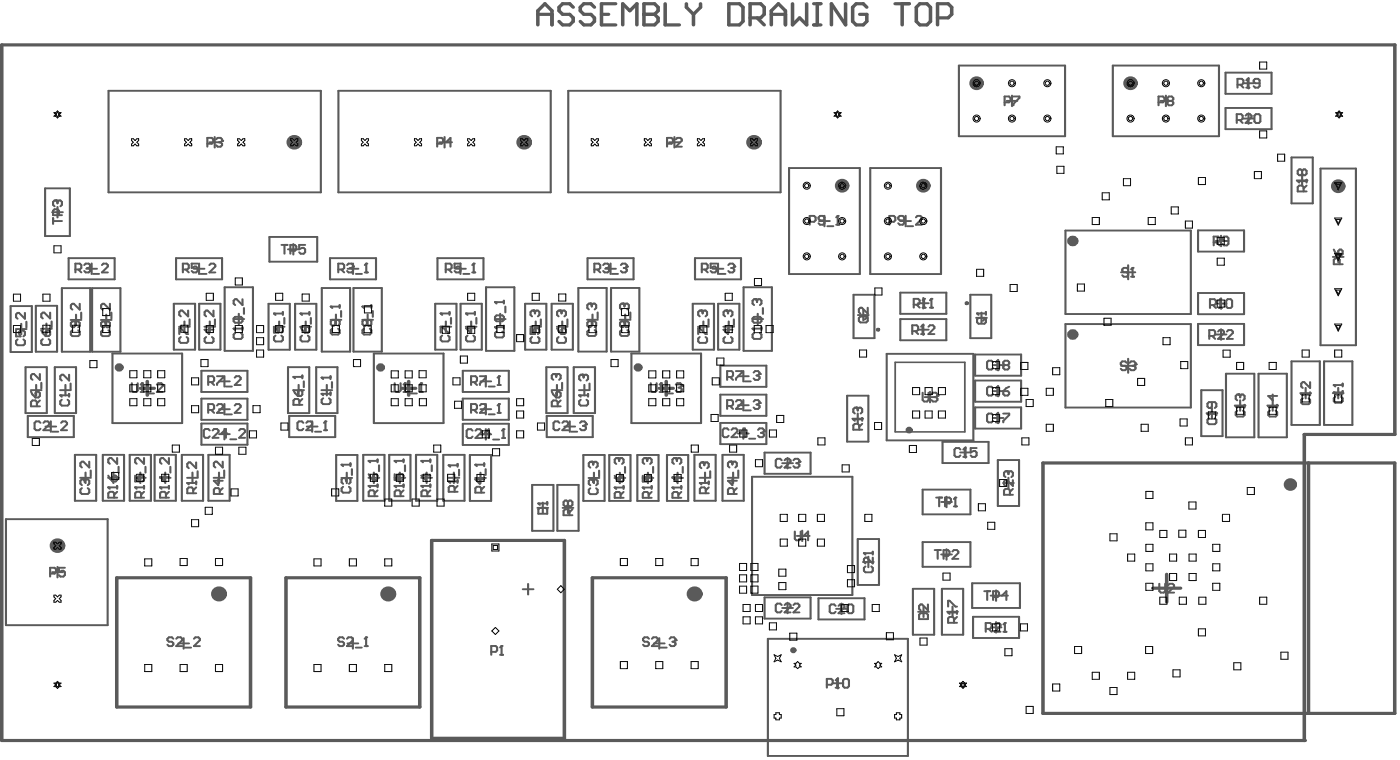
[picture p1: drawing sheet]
<svg xmlns="http://www.w3.org/2000/svg" width="334mm" height="181mm" viewBox="0 0 334 181" stroke-linecap="round" stroke-linejoin="round" font-family="sans-serif">
<g fill="none" stroke="#5a5a5a" stroke-width=".48">
<path d="M228.8 15.6h25.4v16.9h-25.4zM265.6 15.6h25.3v16.9h-25.3zM292.4 17.3h11v5.1h-11zM296.7 19.9h2.5M297.9 18.6v2.5M25.9 21.7h50.7v24.2h-50.7zM50 33.9h2.5M51.2 32.7v2.5M80.8 21.7h50.6v24.2h-50.6zM104.8 33.9h2.6M106.1 32.7v2.5M135.6 21.7h50.7v24.2h-50.7z"/>
<path d="M159.7 33.9h2.5M160.9 32.7v2.5M240.2 24.1h2.6M241.5 22.8v2.5M277 24.1h2.5M278.2 22.8v2.5M292.4 25.8h11v5h-11zM296.7 28.3h2.5M297.9 27v2.6M308.2 37.6h5.1v10.9h-5.1zM10.8 44.9h5.9v11.4h-5.9zM12.5 50.6h2.5"/>
<path d="M13.7 49.4v2.5M64.3 56.5h11.4v5.9h-11.4zM68.7 59.5h2.6M70 58.2v2.5M188.3 40.1h16.9v25.3h-16.9zM195.5 52.7h2.5M196.7 51.5v2.5M207.7 40.1h16.9v25.3h-16.9zM214.8 52.7h2.6M216.1 51.5v2.5M254.3 55h29.9v19.9h-29.9zM285.9 55h11v5h-11z"/>
<path d="M290.1 57.5h2.5M291.4 56.2v2.6M309.5 43h2.5M310.7 41.8v2.5M315.1 40.2h8.5v42.2h-8.5zM2.5 73h5.1v11h-5.1zM3.8 78.5h2.5M5.1 77.2v2.6M8.6 73h5v10.9h-5zM9.8 78.4h2.6M11.1 77.2v2.5M14.8 68.7h6.7v15.2h-6.7z"/>
<path d="M16.4 61.6h11v5.1h-11zM16.9 76.3h2.5M18.1 75.1v2.5M20.6 64.1h2.5M21.9 62.9v2.5M22 68.7h6.7v15.2h-6.7zM24.1 76.3h2.5M25.4 75.1v2.5M41.5 72.5h5v10.9h-5zM42 61.6h11v5.1h-11zM42.7 78h2.6M44 76.7v2.5"/>
<path d="M46.2 64.1h2.6M47.5 62.9v2.5M47.5 72.5h5.1v10.9h-5.1zM48.8 78h2.5M50.1 76.7v2.5M53.6 68.5h6.8v15.2h-6.8zM55.7 76.1h2.6M57 74.9v2.5M64.1 72.5h5.1v10.9h-5.1zM65.4 78h2.5M66.6 76.7v2.5M70.4 72.5h5.1v10.9h-5.1z"/>
<path d="M71.7 78h2.5M73 76.7v2.5M76.8 68.7h6.7v15.2h-6.7zM78.8 61.6h10.9v5.1h-10.9zM78.9 76.3h2.5M80.2 75v2.6M83 64.1h2.5M84.2 62.9v2.5M84.4 68.7h6.7v15.2h-6.7zM86.5 76.3h2.5M87.7 75v2.6M103.9 72.5h5v10.9h-5z"/>
<path d="M104.4 61.6h11v5.1h-11zM105.1 78h2.6M106.4 76.7v2.5M108.6 64.1h2.5M109.9 62.9v2.5M109.9 72.5h5.1v10.9h-5.1zM111.2 78h2.5M112.4 76.7v2.5M116 68.5h6.7v15.2h-6.7zM118.1 76.1h2.5M119.4 74.9v2.5M125.3 72.5h5.1v10.9h-5.1z"/>
<path d="M126.6 78h2.5M127.8 76.7v2.5M131.6 72.5h5.1v10.9h-5.1zM132.9 78h2.5M134.2 76.7v2.5M138 68.7h6.8v15.2h-6.8zM140.1 76.3h2.6M140.2 61.6h11v5.1h-11zM141.4 75v2.6M144.4 64.1h2.6M145.7 62.9v2.5M145.8 68.7h6.8v15.2h-6.8z"/>
<path d="M147.9 76.3h2.6M149.2 75v2.6M165.3 72.5h5.1v10.9h-5.1zM165.8 61.6h11v5.1h-11zM166.6 78h2.5M167.8 76.7v2.5M170.1 64.1h2.5M171.3 62.9v2.5M171.4 72.5h5v10.9h-5zM172.6 78h2.6M173.9 76.7v2.5M177.4 68.5h6.8v15.2h-6.8z"/>
<path d="M179.6 76.1h2.5M180.8 74.9v2.5M203.7 70.3h5v10.4h-5zM204.7 75.2h2.6M206 73.9v2.5M214.8 76.1h11v5.1h-11zM214.8 69.8h11v5.1h-11zM219.1 72.4h2.5M219.1 78.7h2.5M220.3 71.1v2.5M220.3 77.4v2.5M231.6 70.3h4.9v10.4h-4.9z"/>
<path d="M232.9 75.8h2.6M234.2 74.6v2.5M254.3 77.3h29.9v19.9h-29.9zM267.5 65h3.4M269.2 63.3v3.4M285.9 69.9h11v5.1h-11zM285.9 77.3h11v5h-11zM290.1 72.4h2.5M290.1 79.8h2.5M291.4 71.2v2.5M291.4 78.5v2.6M318.1 61.3h2.5"/>
<path d="M319.3 60v2.6M6.1 87.6h5.1v11h-5.1zM6.6 99.2h11v5.1h-11zM7.4 93.1h2.5M8.6 91.8v2.5M13.1 87.6h5v11h-5zM14.3 93.1h2.6M15.6 91.8v2.5M26.8 84.4h16.7v16.5h-16.7zM48.1 88.5h10.9v5h-10.9zM48.1 95.1h10.9v5.1h-10.9zM52.3 97.6h2.5"/>
<path d="M52.3 91h2.5M53.6 89.7v2.6M53.6 96.4v2.5M68.7 87.6h5.1v11h-5.1zM69 99.2h11v5.1h-11zM70 93.1h2.5M71.3 91.8v2.5M75.5 87.6h5v11h-5zM76.7 93.1h2.6M78 91.8v2.5M89.2 84.4h16.6v16.5h-16.6zM110.4 95.1h11v5.1h-11z"/>
<path d="M110.4 88.5h11v5h-11zM114.7 91h2.5M114.7 97.6h2.5M115.9 89.7v2.6M115.9 96.4v2.5M130.4 87.6h5v11h-5zM130.5 99.2h10.9v5.1h-10.9zM131.6 93.1h2.6M132.9 91.8v2.5M136.9 87.6h5.1v11h-5.1zM138.2 93.1h2.5M139.4 91.8v2.5"/>
<path d="M150.7 84.4h16.6v16.5h-16.6zM171.9 94.2h11v5h-11zM171.9 87.2h11v5.1h-11zM176.1 96.7h2.5M176.1 89.8h2.5M177.4 88.5v2.5M177.4 95.4v2.6M202.1 94.4h5.1v11h-5.1zM203.4 99.9h2.5M204.7 98.6v2.6M211.6 84.4h20.7v20.7h-20.7zM220.7 94.7h2.5"/>
<path d="M221.9 93.5v2.5M232.7 84.6h11v5h-11zM232.7 90.8h11v5h-11zM232.7 97.2h11v5.1h-11zM236.9 93.3h2.5M236.9 99.7h2.5M236.9 87.1h2.5M238.2 85.8v2.6M238.2 92.1v2.5M238.2 98.5v2.5M267.5 87.3h3.4M269.2 85.6v3.4"/>
<path d="M286.7 93.1h5v11h-5zM287.9 98.6h2.6M289.2 97.3v2.5M292.6 89.2h6.7v15.1h-6.7zM294.7 96.8h2.5M295.9 95.5v2.5M300.3 89.2h6.8v15.1h-6.8zM302.4 96.8h2.6M303.7 95.5v2.5M308.2 86.2h6.7v15.2h-6.7zM310.3 93.8h2.5M311.6 92.5v2.6"/>
<path d="M316 86.2h6.7v15.2h-6.7zM318.1 93.8h2.5M319.3 92.5v2.6M10.9 101.8h2.5M12.1 100.5v2.5M17.9 108.5h5v11h-5zM19.1 114h2.6M20.4 112.7v2.6M24.5 108.5h5.1v11h-5.1zM25.8 114h2.5M27.1 112.7v2.6M31 108.5h5v11h-5z"/>
<path d="M32.2 114h2.6M33.5 112.7v2.6M36.9 108.5h5.1v11h-5.1zM38.2 114h2.5M39.4 112.7v2.6M43.4 108.5h5.1v11h-5.1zM44.7 114h2.5M45.9 112.7v2.6M48.1 101.1h10.9v5h-10.9zM49.7 108.5h5.1v11h-5.1zM51 114h2.5M52.3 112.7v2.6"/>
<path d="M52.3 103.6h2.5M53.6 102.3v2.5M73.2 101.8h2.6M74.5 100.5v2.5M80.2 108.6h5.1v10.9h-5.1zM81.5 114h2.5M82.7 112.8v2.5M86.7 108.5h5v11h-5zM87.9 114h2.6M89.2 112.7v2.6M92.9 108.5h5v11h-5zM94.1 114h2.6"/>
<path d="M95.4 112.7v2.6M99.3 108.5h5v11h-5zM100.5 114h2.6M101.8 112.7v2.6M105.8 108.5h5v11h-5zM107 114h2.6M108.3 112.7v2.6M110.4 101.1h11v5.1h-11zM112.1 108.6h5.1v10.9h-5.1zM113.4 114h2.5M114.7 112.8v2.5M114.7 103.6h2.5"/>
<path d="M115.9 102.4v2.5M127 115.7h5.1v11h-5.1zM129.5 119.9v2.5M133 115.7h5.1v11h-5.1zM134.7 101.8h2.5M135.5 119.9v2.5M136 100.5v2.5M139.2 108.6h5.1v10.9h-5.1zM140.5 114h2.5M141.7 112.8v2.5M145.4 108.6h5.1v10.9h-5.1zM146.7 114h2.5"/>
<path d="M147.9 112.8v2.5M152.1 108.6h5v10.9h-5zM153.4 114h2.5M154.6 112.8v2.5M159.2 108.6h5v10.9h-5zM160.4 114h2.6M161.7 112.8v2.5M165.7 108.5h5.1v11h-5.1zM167 114h2.5M168.2 112.7v2.6M171.9 100.9h11v5.1h-11zM172.4 108.5h5.1v11h-5.1z"/>
<path d="M173.7 114h2.5M174.9 112.7v2.6M176.1 103.4h2.5M177.4 102.2v2.5M179.5 113.8h23.9v28.2h-23.9zM182.4 108h11v5h-11zM186.7 110.5h2.5M187.9 109.3v2.5M220.2 116.8h11.4v5.9h-11.4zM224.6 119.8h2.5M224.9 105.4h11v5.1h-11zM225.9 118.5v2.5"/>
<path d="M229.1 108h2.6M230.4 106.7v2.5M238.1 109.8h5.1v10.9h-5.1zM239.4 115.2h2.5M240.6 114v2.5M1.4 123.9h24.3v25.3h-24.3zM12.5 136.5h2.5M13.7 135.3v2.5M126 139.3v2.5M128.3 121.2h2.5M134.3 121.2h2.5M190.2 127.9h2.5"/>
<path d="M191.4 126.6v2.5M204.7 128.6h5v11h-5zM205.9 134.1h2.6M207.2 132.8v2.6M220.2 129.3h11.4v5.9h-11.4zM224.6 132.3h2.5M225.9 131v2.6M232 139.2h11.4v5.9h-11.4zM42.6 153.5h2.5M43.8 152.2v2.6M82.9 153.5h2.6M84.2 152.2v2.6"/>
<path d="M124.8 140.6h2.5M156.1 153.5h2.5M157.3 152.2v2.6M182.4 142.5h11v5.1h-11zM183.2 152.4h33.4v28h-33.4zM186.7 145.1h2.5M187.9 143.8v2.5M195.3 142.7h11v5.1h-11zM199.5 145.3h2.6M200.8 144v2.5M217.8 140.5h5.1v10.9h-5.1zM219.1 146h2.5"/>
<path d="M220.4 144.7v2.5M224.8 140.5h5v10.9h-5zM226 146h2.6M227.3 144.7v2.5M232.2 147.2h11v5h-11zM236.4 142.1h2.6M236.4 149.7h2.6M237.7 140.8v2.6M237.7 148.4v2.6M198.7 163h2.5M199.9 161.8v2.5"/>
</g>
<g fill="none" stroke="#5a5a5a" stroke-width=".8">
<path d="M33.5 92.6h3.3M35.1 91v3.3M95.9 92.6h3.3M97.5 91v3.3M157.3 92.6h3.3M159 91v3.3M248.9 110.5h83.9v59.7h-83.9zM312.2 110.5v59.7M27.9 137.9h31.9v30.8h-31.9zM68.2 137.9h32v30.8h-32zM103 128.9h31.7v47.3h-31.7zM141.4 137.9h31.9v30.8h-31.9z"/>
<path d="M278.4 137v6.7M275.1 140.3h6.6M.4 176.7v-166h332.4v93h-21.6v73"/>
</g>
<path d="M213.6 86.4h16.6v16.6h-16.6z" fill="none" stroke="#5a5a5a" stroke-width=".4"/>
<circle cx="311.2" cy="176.7" r=".4" fill="#5a5a5a"/>
<path d="M.4 176.7h310.8" fill="none" stroke="#5a5a5a" stroke-width=".8"/>
<path d="M309.7 43.2h2.1M311.1 45.7v-1.1l-.4-.3h-.7l-.3 .3v1.1h2.1M311.8 44.3l-.7 .7M311.8 42.9v.7" fill="none" stroke="#5a5a5a" stroke-width=".48"/>
<circle cx="309.7" cy="43.2" r=".24" fill="#5a5a5a"/>
<path d="M297.8 18.8v2.1M295.1 28.6h1.1l.3-.3v-.7l-.3-.4h-1.1v2.1M295.3 20.2h1.1l.3-.3v-.7l-.3-.4h-1.1v2.1M295.8 28.6l.7 .7M296 20.2l.7 .7M297.2 27.6l.4-.4h.7l.3 .4v.3l-1.4 1.4h1.4M297.4 20.9h.7M299.3 27.6l.4-.4h.7l.4 .4v1.4l-.4 .3h-.7l-.4-.3zM309.7 43.2l.3 .4M310.7 40.8l-.3-.4h-.4l-.3 .4v.7l.3 .3h.4l.3-.3M310.7 40.8l.4-.4h.3l.4 .4v.7l-.4 .3h-.3l-.4-.3M310.7 40.8v.7" fill="none" stroke="#5a5a5a" stroke-width=".48"/>
<circle cx="297.8" cy="18.8" r=".24" fill="#5a5a5a"/>
<path d="M297.8 18.8l-.4 .4M300.6 19.9h-1.1l-.3-.4v-.3l.3-.4h.7l.4 .4v1.4l-.4 .3h-.7l-.3-.3M197.3 163.4h1.1l.3-.4v-.7l-.3-.3h-1.1v2.1M199.4 164.1h.7M199.8 162v2.1" fill="none" stroke="#5a5a5a" stroke-width=".48"/>
<circle cx="199.8" cy="162" r=".24" fill="#5a5a5a"/>
<g fill="none" stroke="#5a5a5a" stroke-width=".48">
<path d="M318.3 59.5l.3 .7 .7 .7M319.7 59.5h.3l.4 .4v.7l-.4 .3h-.7v-1zM205 75.9l.3-.4h1.4l.4 .4v.7l-.4 .3h-1.4l-.3-.3zM207.1 73.4v1.4l-1.4-1.4h-.4l-.3 .4v.7l.3 .3M207.1 75.5l-.7 .7M319.7 63.1v-1.1l-.4-.4h-.7l-.3 .4v1.1h2.1M268.9 86.6l-.4-.4h-.7l-.3 .4v.3l.3 .4h.7l.4 .3v.4l-.4 .3h-.7l-.3-.3M269.6 86.6l.3-.4h.7l.4 .4v.3M189.7 126.8v1.8l.3 .3h.7l.4-.3v-1.8M193.2 127.9h-1.4l1-1.1v2.1M41.4 152.4l-.4-.3h-.7l-.3 .3v.4l.3 .3h.7l.4 .4v.3l-.4 .4h-.7l-.3-.4M42.1 152.4l.3-.3h.7l.4 .3v.4l-1.4 1.4h1.4"/>
<path d="M44.2 154.5h1.4M46.3 152.4l.3-.3h.7l.4 .3v.4l-1.4 1.4h1.4M199.8 162l-.4 .3M201.2 162.3l.3-.3h.7l.4 .3v1.4l-.4 .4h-.7l-.3-.4z"/>
</g>
<circle cx="271" cy="86.9" r=".24" fill="#5a5a5a"/>
<path d="M193.2 52.9h1.1l.3-.3v-.7l-.3-.4h-1.1v2.1M196.7 52.6h-1l-.4-.4v-.3l.4-.4h.7l.3 .4v1.4l-.3 .3h-.7l-.4-.3M197.4 54h1.4M199.6 53.6h.7M199.9 51.5v2.1M270.3 87.3h.3M270.6 87.3l.4 .3v.4l-.4 .3h-.7l-.3-.3M271 86.9l-.4 .4" fill="none" stroke="#5a5a5a" stroke-width=".48"/>
<circle cx="199.9" cy="51.5" r=".24" fill="#5a5a5a"/>
<path d="M199.9 51.5l-.3 .4M276.6 139.3v1.7l.4 .4h.7l.4-.4v-1.7M278.8 139.6l.3-.3h.7l.4 .3v.4l-1.4 1.4h1.4M117.2 155.5h1.1l.3-.3v-.7l-.3-.4h-1.1v2.1M119.3 156.2h.7M119.7 154.1v2.1" fill="none" stroke="#5a5a5a" stroke-width=".48"/>
<circle cx="119.7" cy="154.1" r=".24" fill="#5a5a5a"/>
<path d="M220.2 93.7v1.7l.3 .4h.7l.4-.4v-1.7M222.3 94l.3-.3h.7l.4 .3v.4M119.7 154.1l-.4 .4" fill="none" stroke="#5a5a5a" stroke-width=".48"/>
<circle cx="223.7" cy="94.4" r=".24" fill="#5a5a5a"/>
<path d="M67.2 58.4h1.4M67.9 58.4v2.1M69.3 59.8h1l.4-.3v-.7l-.4-.4h-1v2.1M72.8 58.4h-1.4v1.1l.7-.4h.4l.3 .4v.7l-.3 .3h-.7l-.4-.3M94.2 91.4v1.8l.3 .3h.7l.4-.3v-1.8M96.3 93.5h.7M96.6 91.4v2.1M223 94.7h.3M223.3 94.7l.4 .4v.3l-.4 .4h-.7l-.3-.4M223.7 94.4l-.4 .3" fill="none" stroke="#5a5a5a" stroke-width=".48"/>
<circle cx="96.6" cy="91.4" r=".24" fill="#5a5a5a"/>
<path d="M96.6 91.4l-.3 .4M98.1 93.9h1.4M100.2 93.5h.7M100.5 91.4v2.1" fill="none" stroke="#5a5a5a" stroke-width=".48"/>
<circle cx="100.5" cy="91.4" r=".24" fill="#5a5a5a"/>
<path d="M49.5 34.3h1l.4-.4v-.7l-.4-.3h-1v2.1M51.6 33.2l.3-.3h.7l.4 .3v.4M100.5 91.4l-.3 .4" fill="none" stroke="#5a5a5a" stroke-width=".48"/>
<circle cx="53" cy="33.6" r=".24" fill="#5a5a5a"/>
<path d="M52.3 33.9h.3M52.6 33.9l.4 .4v.3l-.4 .4h-.7l-.3-.4M53 33.6l-.4 .3M302.6 96.9h2.2M303 98l-.4 .3v.7l.4 .4h1.4l.4-.4v-.7l-.4-.3M304.8 96.6v.7M12 136.9h1l.4-.4v-.7l-.4-.3h-1v2.1M15.5 135.5h-1.4v1l1-.3 .4 .3v.7l-.4 .4h-.7l-.3-.4" fill="none" stroke="#5a5a5a" stroke-width=".48"/>
<circle cx="302.6" cy="96.9" r=".24" fill="#5a5a5a"/>
<path d="M14.4 94.3h2.1M14.7 95.4l-.3 .3v.7l.3 .4h1.4l.4-.4v-.7l-.4-.3M16.5 94v.7M49.7 97.8h1l.4-.3v-.7l-.4-.4h-1v2.1M50.4 97.8l.7 .7M51.8 96.8l.3-.4h.7l.4 .4v.3l-1.4 1.4h1.4M53.9 98.9h1.4M56 96.8l.4-.4h.7l.3 .4v.3l-1.4 1.4h1.4M302.6 96.9l.4 .4M303.7 94.1v1.4l-1.1-1h2.2" fill="none" stroke="#5a5a5a" stroke-width=".48"/>
<circle cx="14.4" cy="94.3" r=".24" fill="#5a5a5a"/>
<path d="M14.4 94.3l.3 .4M16.5 89.4v1.4l-1.4-1.4h-.4l-.3 .3v.8l.3 .3M16.8 91.5v1.4M9.7 100.9l-.4-.4h-.7l-.3 .4v1.4l.3 .3h.7l.4-.3M10.4 100.9l.3-.4h.7l.4 .4v.3l-1.4 1.4h1.4M12.5 103h1.4M14.6 100.9l.3-.4h.7l.4 .4v.3l-1.4 1.4h1.4M19.5 116.5l-.3 .3v.7l.3 .4h1.4l.4-.4v-.7l-.4-.3M19.9 114.4h-.4l-.3 .3v.7l.3 .4" fill="none" stroke="#5a5a5a" stroke-width=".48"/>
<circle cx="19.9" cy="114.4" r=".24" fill="#5a5a5a"/>
<g fill="none" stroke="#5a5a5a" stroke-width=".48">
<path d="M3.8 78.9v1.4h1.1l-.4-.7v-.4l.4-.3h.7l.3 .3v.7l-.3 .4M5.9 74.6v1.5l-1.4-1.5h-.3l-.4 .4v.7l.4 .4M6.3 76.8v1.4M9.9 78.8l.3 .7 .7 .7M10.9 79.1l.4-.3h.3l.4 .3v.7l-.4 .4h-.7zM12 74.6v1.4l-1.4-1.4h-.4l-.3 .3v.7l.3 .4M12.3 76.7v1.4M17.3 78.8l-.4 .3v.7l.4 .4h1.4l.3-.4v-.7l-.3-.3M18 76.7v1l-.4 .4h-.3l-.4-.4v-.7l.4-.3h1.4l.3 .3v.7l-.3 .4M19 72.5v1.4l-1.4-1.4h-.3l-.4 .3v.7l.4 .4M19.4 74.6v1.4M24.5 78.8l-.4 .3v.7l.4 .4h1.4l.3-.4v-.7l-.3-.3"/>
<path d="M25.2 77l-.4-.3h-.3l-.4 .3v.7l.4 .4h.3l.4-.4M25.2 77l.3-.3h.4l.3 .3v.7l-.3 .4h-.4l-.3-.4M25.2 77v.7M26.2 72.5v1.4l-1.4-1.4h-.3l-.4 .3v.7l.4 .4M26.6 74.6v1.4M42.8 79.7v-1.4h.3l1.4 1.4h.4M44.9 74.1v1.4l-1.4-1.4h-.4l-.3 .3v.7l.3 .4M45.2 76.2v1.4M49.9 78.3v1.4l-1.1-1h2.1M50.9 74.1v1.4l-1.4-1.4h-.3l-.4 .3v.7l.4 .4M51.3 76.2v1.4M55.8 78.4h2.1"/>
<path d="M56.1 79.5l-.3 .3v.7l.3 .4h1.4l.4-.4v-.7l-.4-.3M57.9 78.1v.7M4.2 81l-.4 .3v.7l.4 .4h1.4l.3-.4v-.7l-.3-.3M10.2 80.9l-.3 .4v.7l.3 .3h1.4l.4-.3v-.7l-.4-.4M43.1 80.4l-.3 .4v.7l.3 .3h1.4l.4-.3v-.7l-.4-.4M49.2 80.4l-.4 .4v.7l.4 .3h1.4l.3-.3v-.7l-.3-.4M19.9 114.4l.3 .3M20.2 114.7v.4M20.2 114.7l.4-.3h.3l.4 .3v.7l-.4 .4M21.3 110.1v1.4l-1.4-1.4h-.4l-.3 .4v.7l.3 .3M21.6 112.2v1.4"/>
</g>
<circle cx="55.8" cy="78.4" r=".24" fill="#5a5a5a"/>
<path d="M55.8 78.4l.3 .4M55.8 75.9l.3-.3h1.4l.4 .3v.8l-.4 .3h-1.4l-.3-.3zM57.9 71.4v1.4l-1.4-1.4h-.4l-.3 .3v.7l.3 .4M58.2 73.5v1.4M44.7 115.2h2.1M46.1 117.7v-1.1l-.3-.3h-.8l-.3 .3v1.1h2.1M46.8 116.3l-.7 .7M46.8 114.9v.7" fill="none" stroke="#5a5a5a" stroke-width=".48"/>
<circle cx="44.7" cy="115.2" r=".24" fill="#5a5a5a"/>
<path d="M18 64.3h1l.4-.4v-.7l-.4-.3h-1v2.1M18.7 64.3l.7 .7M20.1 63.2l.4-.3h.7l.3 .3v.4M44.7 115.2l.3 .4M46.8 110.3v1.4l-1.4-1.4h-.4l-.3 .4v.7l.3 .3M47.2 112.4v1.4" fill="none" stroke="#5a5a5a" stroke-width=".48"/>
<circle cx="21.5" cy="63.6" r=".24" fill="#5a5a5a"/>
<g fill="none" stroke="#5a5a5a" stroke-width=".48">
<path d="M20.8 63.9h.4M21.2 63.9l.3 .4v.3l-.3 .4h-.7l-.4-.4M21.5 63.6l-.3 .3M22.2 65.4h1.4M24.3 63.2l.4-.3h.7l.3 .3v.4l-1.4 1.4h1.4M43.6 64.3h1.1l.3-.4v-.7l-.3-.3h-1.1v2.1M44.3 64.3l.7 .7M47.2 62.9h-1.5v1l.7-.3h.4l.4 .3v.7l-.4 .4h-.7l-.4-.4M47.9 65.4h1.4M50 63.2l.3-.3h.7l.4 .3v.4l-1.4 1.4h1.4M7.4 93.4l.4 .7 .7 .7M8.8 96.9v-1l-.3-.4h-.7l-.4 .4v1h2.1"/>
<path d="M8.8 93.4h.4l.3 .4v.7l-.3 .3h-.7v-1zM9.5 89.2v1.4l-1.4-1.4h-.3l-.4 .4v.7l.4 .3M9.5 95.5l-.7 .7M9.9 91.3v1.4M49.7 91.2h1l.4-.4v-.7l-.4-.3h-1v2.1M50.4 91.2l.7 .7M51.8 89.8h1.4v.3l-1.4 1.4v.4M53.9 92.2h1.4M56 90.1l.4-.3h.7l.3 .3v.4l-1.4 1.4h1.4M38.2 116.3h2.1M39.6 118.7v-1l-.3-.4h-.8l-.3 .4v1h2.1M40.3 117.3l-.7 .7"/>
<path d="M40.3 115.9v.7M52.1 114.4v1.4l-1.1-1.1h2.1M52.4 117.9v-1.1l-.3-.3h-.7l-.4 .3v1.1h2.1M53.1 110.1v1.4l-1.4-1.4h-.3l-.4 .4v.7l.4 .3M53.1 116.5l-.7 .7M53.5 112.2v1.4"/>
</g>
<circle cx="38.2" cy="116.3" r=".24" fill="#5a5a5a"/>
<path d="M32.3 116.3h2.1M33.7 118.7v-1l-.4-.4h-.7l-.3 .4v1h2.1M34.4 117.3l-.7 .7M34.4 115.9v.7M38.2 116.3l.3 .3M39.3 113.5v1.4l-1.1-1.1h2.1M40.3 109.3v1.4l-1.4-1.4h-.4l-.3 .3v.7l.3 .4M40.7 111.4v1.4" fill="none" stroke="#5a5a5a" stroke-width=".48"/>
<circle cx="32.3" cy="116.3" r=".24" fill="#5a5a5a"/>
<path d="M25.8 116.3h2.1M27.2 118.7v-1l-.3-.4h-.7l-.4 .4v1h2.1M27.9 117.3l-.7 .7M27.9 115.9v.7M32.3 116.3l.3 .3M32.3 113.5v1.4h1l-.3-.7v-.4l.3-.3h.7l.4 .3v.7l-.4 .4M34.4 109.3v1.4l-1.4-1.4h-.4l-.3 .3v.7l.3 .4M34.7 111.4v1.4" fill="none" stroke="#5a5a5a" stroke-width=".48"/>
<circle cx="25.8" cy="116.3" r=".24" fill="#5a5a5a"/>
<path d="M31.5 91.4v1.8l.3 .3h.7l.4-.3v-1.8M33.6 93.5h.7M33.9 91.4v2.1M25.8 116.3l.4 .3M25.8 113.5l.4 .7 .7 .7M26.9 113.8l.3-.3h.4l.3 .3v.7l-.3 .4h-.7zM27.9 109.3v1.4l-1.4-1.4h-.3l-.4 .3v.7l.4 .4M28.3 111.4v1.4" fill="none" stroke="#5a5a5a" stroke-width=".48"/>
<circle cx="33.9" cy="91.4" r=".24" fill="#5a5a5a"/>
<path d="M33.9 91.4l-.3 .4M35.3 93.9h1.4M37.4 91.8l.4-.4h.7l.3 .4v.3l-1.4 1.4h1.4M138.2 94.3h2.1M138.6 95.4l-.4 .3v.7l.4 .4h1.4l.3-.4v-.7l-.3-.3M140.3 94v.7" fill="none" stroke="#5a5a5a" stroke-width=".48"/>
<circle cx="138.2" cy="94.3" r=".24" fill="#5a5a5a"/>
<path d="M138.2 94.3l.4 .4M138.9 89.4h-.3l-.4 .3v.8l.4 .3M140.7 91.5v1.4" fill="none" stroke="#5a5a5a" stroke-width=".48"/>
<circle cx="138.9" cy="89.4" r=".24" fill="#5a5a5a"/>
<path d="M138.9 89.4l.4 .3M139.3 89.7v.4M139.3 89.7l.3-.3h.4l.3 .3v.8l-.3 .3M133.5 100.9l-.4-.4h-.7l-.3 .4v1.4l.3 .3h.7l.4-.3M134.2 100.9l.3-.4h.8l.3 .4v.3l-1.4 1.4h1.4M136.3 103h1.4M138.4 100.9l.4-.4h.7l.3 .4v.3" fill="none" stroke="#5a5a5a" stroke-width=".48"/>
<circle cx="139.8" cy="101.2" r=".24" fill="#5a5a5a"/>
<path d="M139.1 101.6h.4M139.5 101.6l.3 .3v.4l-.3 .3h-.7l-.4-.3M139.8 101.2l-.3 .4M140.9 116.5l-.4 .3v.7l.4 .4h1.4l.3-.4v-.7l-.3-.3M141.2 114.4h-.3l-.4 .3v.7l.4 .4" fill="none" stroke="#5a5a5a" stroke-width=".48"/>
<circle cx="141.2" cy="114.4" r=".24" fill="#5a5a5a"/>
<path d="M141.2 114.4l.4 .3M141.2 110.2h-.3l-.4 .3v.7l.4 .4M141.6 114.7v.4M141.6 114.7l.3-.3h.4l.3 .3v.7l-.3 .4M143 112.3v1.4" fill="none" stroke="#5a5a5a" stroke-width=".48"/>
<circle cx="141.2" cy="110.2" r=".24" fill="#5a5a5a"/>
<path d="M173.4 74.1h-.4l-.3 .3v.7l.3 .4M173.7 78.3v1.4l-1-1h2.1M175.1 76.2v1.4M173 80.4l-.3 .4v.7l.3 .3h1.4l.4-.3v-.7l-.4-.4M141.2 110.2l.4 .3M141.6 110.5v.4M141.6 110.5l.3-.3h.4l.3 .3v.7l-.3 .4" fill="none" stroke="#5a5a5a" stroke-width=".48"/>
<circle cx="173.4" cy="74.1" r=".24" fill="#5a5a5a"/>
<path d="M126.6 78.3v1.4h1.1l-.4-1 .4-.4h.7l.3 .4v.7l-.3 .3M127.3 74.1h-.3l-.4 .3v.7l.4 .4M129.1 76.2v1.4M173.4 74.1l.3 .3M173.7 74.4v.4M173.7 74.4l.4-.3h.3l.4 .3v.7l-.4 .4M127 80.4l-.4 .4v.7l.4 .3h1.4l.3-.3v-.7l-.3-.4" fill="none" stroke="#5a5a5a" stroke-width=".48"/>
<circle cx="127.3" cy="74.1" r=".24" fill="#5a5a5a"/>
<path d="M127.3 74.1l.4 .3M127.7 74.4v.4M127.7 74.4l.3-.3h.4l.3 .3v.7l-.3 .4M132.9 78.3l.4 .7 .7 .7M133.6 74.1h-.3l-.4 .3v.7l.4 .4M134.3 78.3h.4l.3 .4v.7l-.3 .3h-.7v-1zM135.4 76.2v1.4M133.3 80.4l-.4 .4v.7l.4 .3h1.4l.3-.3v-.7l-.3-.4" fill="none" stroke="#5a5a5a" stroke-width=".48"/>
<circle cx="133.6" cy="74.1" r=".24" fill="#5a5a5a"/>
<path d="M133.6 74.1l.4 .3M134 74.4v.4M134 74.4l.3-.3h.4l.3 .3v.7l-.3 .4M166.6 79.7v-1.4h.4l1.4 1.4h.3M167.3 74.1h-.3l-.4 .3v.7l.4 .4M169.1 76.2v1.4M167 80.4l-.4 .4v.7l.4 .3h1.4l.3-.3v-.7l-.3-.4" fill="none" stroke="#5a5a5a" stroke-width=".48"/>
<circle cx="167.3" cy="74.1" r=".24" fill="#5a5a5a"/>
<path d="M148.3 78.8l-.3 .3v.7l.3 .4h1.4l.4-.4v-.7l-.4-.3M148.7 72.4h-.4l-.3 .4v.7l.3 .3M149 77l-.3-.4h-.4l-.3 .4v.7l.3 .4h.4l.3-.4M149 77l.4-.4h.3l.4 .4v.7l-.4 .4h-.3l-.4-.4M149 77v.7M150.4 74.5v1.4M167.3 74.1l.4 .3M167.7 74.4v.4M167.7 74.4l.3-.3h.4l.3 .3v.7l-.3 .4" fill="none" stroke="#5a5a5a" stroke-width=".48"/>
<circle cx="148.7" cy="72.4" r=".24" fill="#5a5a5a"/>
<path d="M140.5 78.8l-.3 .3v.7l.3 .4h1.4l.4-.4v-.7l-.4-.3M140.9 72.4h-.4l-.3 .4v.7l.3 .3M141.2 76.6v1.1l-.3 .4h-.4l-.3-.4v-.7l.3-.4h1.4l.4 .4v.7l-.4 .4M142.6 74.5v1.4M148.7 72.4l.3 .4M149 72.8v.3M149 72.8l.4-.4h.3l.4 .4v.7l-.4 .3" fill="none" stroke="#5a5a5a" stroke-width=".48"/>
<circle cx="140.9" cy="72.4" r=".24" fill="#5a5a5a"/>
<path d="M140.9 72.4l.3 .4M141.2 72.8v.3M141.2 72.8l.4-.4h.3l.4 .4v.7l-.4 .3M179.6 78.4h2.1M179.9 79.5l-.3 .3v.7l.3 .4h1.4l.4-.4v-.7l-.4-.3M181.7 78.1v.7" fill="none" stroke="#5a5a5a" stroke-width=".48"/>
<circle cx="179.6" cy="78.4" r=".24" fill="#5a5a5a"/>
<path d="M179.6 78.4l.3 .4M179.6 75.9l.3-.3h1.4l.4 .3v.8l-.4 .3h-1.4l-.3-.3zM180.3 71.4h-.4l-.3 .3v.7l.3 .4M182.1 73.5v1.4" fill="none" stroke="#5a5a5a" stroke-width=".48"/>
<circle cx="180.3" cy="71.4" r=".24" fill="#5a5a5a"/>
<path d="M180.3 71.4l.3 .3M180.6 71.7v.4M180.6 71.7l.4-.3h.3l.4 .3v.7l-.4 .4M167 115.2h2.1M168.4 117.7v-1.1l-.3-.3h-.7l-.4 .3v1.1h2.1M169.1 116.3l-.7 .7M169.1 114.9v.7" fill="none" stroke="#5a5a5a" stroke-width=".48"/>
<circle cx="167" cy="115.2" r=".24" fill="#5a5a5a"/>
<path d="M167 115.2l.4 .4M167.7 110.3h-.3l-.4 .4v.7l.4 .3M169.5 112.4v1.4" fill="none" stroke="#5a5a5a" stroke-width=".48"/>
<circle cx="167.7" cy="110.3" r=".24" fill="#5a5a5a"/>
<path d="M173.5 96.9h1.1l.3-.4v-.7l-.3-.3h-1.1v2.1M174.2 96.9l.7 .7M175.6 95.8l.4-.3h.7l.3 .3v.4l-1.4 1.4h1.4M177.7 97.9h1.4M179.8 95.8l.4-.3h.7l.3 .3v.4M167.7 110.3l.4 .4M168.1 110.7v.3M168.1 110.7l.3-.4h.4l.3 .4v.7l-.3 .3" fill="none" stroke="#5a5a5a" stroke-width=".48"/>
<circle cx="181.2" cy="96.2" r=".24" fill="#5a5a5a"/>
<path d="M141.8 64.3h1.1l.3-.4v-.7l-.3-.3h-1.1v2.1M142.5 64.3l.7 .7M143.9 63.2l.4-.3h.7l.3 .3v.4M180.5 96.5h.4M180.9 96.5l.3 .4v.3l-.3 .4h-.7l-.4-.4M181.2 96.2l-.3 .3" fill="none" stroke="#5a5a5a" stroke-width=".48"/>
<circle cx="145.3" cy="63.6" r=".24" fill="#5a5a5a"/>
<path d="M144.6 63.9h.4M145 63.9l.3 .4v.3l-.3 .4h-.7l-.4-.4M145.3 63.6l-.3 .3M146 65.4h1.5M148.2 63.2l.3-.3h.7l.4 .3v.4" fill="none" stroke="#5a5a5a" stroke-width=".48"/>
<circle cx="149.6" cy="63.6" r=".24" fill="#5a5a5a"/>
<path d="M148.9 63.9h.3M149.2 63.9l.4 .4v.3l-.4 .4h-.7l-.3-.4M149.6 63.6l-.4 .3M174.4 110.1h-.3l-.4 .4v.7l.4 .3M174.8 114.4v1.4l-1.1-1.1h2.1M175.1 117.9v-1.1l-.3-.3h-.7l-.4 .3v1.1h2.1M175.8 116.5l-.7 .7M176.2 112.2v1.4" fill="none" stroke="#5a5a5a" stroke-width=".48"/>
<circle cx="174.4" cy="110.1" r=".24" fill="#5a5a5a"/>
<path d="M167.5 64.3h1l.4-.4v-.7l-.4-.3h-1v2.1M168.2 64.3l.7 .7M171 62.9h-1.4v1l.7-.3h.3l.4 .3v.7l-.4 .4h-.7l-.3-.4M171.7 65.4h1.4M173.8 63.2l.4-.3h.7l.3 .3v.4M174.4 110.1l.4 .4M174.8 110.5v.3M174.8 110.5l.3-.4h.4l.3 .4v.7l-.3 .3" fill="none" stroke="#5a5a5a" stroke-width=".48"/>
<circle cx="175.2" cy="63.6" r=".24" fill="#5a5a5a"/>
<path d="M174.5 63.9h.4M174.9 63.9l.3 .4v.3l-.3 .4h-.7l-.4-.4M175.2 63.6l-.3 .3M131.7 93.4l.3 .7 .7 .7M132.4 89.2h-.4l-.3 .4v.7l.3 .3M133.1 96.9v-1l-.4-.4h-.7l-.3 .4v1h2.1M133.1 93.4h.3l.4 .4v.7l-.4 .3h-.7v-1zM133.8 95.5l-.7 .7M134.1 91.3v1.4" fill="none" stroke="#5a5a5a" stroke-width=".48"/>
<circle cx="132.4" cy="89.2" r=".24" fill="#5a5a5a"/>
<path d="M132.4 89.2l.3 .4M132.7 89.6v.3M132.7 89.6l.4-.4h.3l.4 .4v.7l-.4 .3M173.5 89.9h1.1l.3-.3v-.7l-.3-.4h-1.1v2.1M174.2 89.9l.7 .7M175.6 88.5h1.4v.4l-1.4 1.4v.3M177.7 91h1.4M179.8 88.9l.4-.4h.7l.3 .4v.3" fill="none" stroke="#5a5a5a" stroke-width=".48"/>
<circle cx="181.2" cy="89.2" r=".24" fill="#5a5a5a"/>
<path d="M180.5 89.6h.4M180.9 89.6l.3 .3v.4l-.3 .3h-.7l-.4-.3M181.2 89.2l-.3 .4M160.5 116.3h2.1M161.9 118.8v-1.1l-.4-.3h-.7l-.3 .3v1.1h2.1M162.6 117.4l-.7 .7M162.6 116v.7" fill="none" stroke="#5a5a5a" stroke-width=".48"/>
<circle cx="160.5" cy="116.3" r=".24" fill="#5a5a5a"/>
<path d="M160.5 116.3l.3 .4M161.2 109.3h-.4l-.3 .3v.7l.3 .4M161.5 113.5v1.4l-1-1h2.1M162.9 111.4v1.4" fill="none" stroke="#5a5a5a" stroke-width=".48"/>
<circle cx="161.2" cy="109.3" r=".24" fill="#5a5a5a"/>
<path d="M153.4 116.3h2.1M154.8 118.8v-1.1l-.4-.3h-.7l-.3 .3v1.1h2.1M155.5 117.4l-.7 .7M155.5 116v.7M161.2 109.3l.3 .3M161.5 109.6v.4M161.5 109.6l.4-.3h.3l.4 .3v.7l-.4 .4" fill="none" stroke="#5a5a5a" stroke-width=".48"/>
<circle cx="153.4" cy="116.3" r=".24" fill="#5a5a5a"/>
<path d="M153.4 116.3l.3 .4M153.4 113.5v1.4h1l-.3-.7v-.3l.3-.4h.7l.4 .4v.7l-.4 .3M154.1 109.3h-.4l-.3 .3v.7l.3 .4M155.8 111.4v1.4" fill="none" stroke="#5a5a5a" stroke-width=".48"/>
<circle cx="154.1" cy="109.3" r=".24" fill="#5a5a5a"/>
<path d="M146.7 116.3h2.1M148.1 118.8v-1.1l-.4-.3h-.7l-.3 .3v1.1h2.1M148.8 117.4l-.7 .7M148.8 116v.7M154.1 109.3l.3 .3M154.4 109.6v.4M154.4 109.6l.4-.3h.3l.4 .3v.7l-.4 .4" fill="none" stroke="#5a5a5a" stroke-width=".48"/>
<circle cx="146.7" cy="116.3" r=".24" fill="#5a5a5a"/>
<path d="M146.7 116.3l.3 .4M146.7 113.5l.3 .7 .7 .7M147.4 109.3h-.4l-.3 .3v.7l.3 .4M148.1 113.5h.3l.4 .4v.7l-.4 .3h-.7v-1zM149.2 111.4v1.4" fill="none" stroke="#5a5a5a" stroke-width=".48"/>
<circle cx="147.4" cy="109.3" r=".24" fill="#5a5a5a"/>
<path d="M155.3 91.4v1.8l.3 .3h.7l.4-.3v-1.8M157.4 93.5h.7M157.8 91.4v2.1M147.4 109.3l.3 .3M147.7 109.6v.4M147.7 109.6l.4-.3h.3l.4 .3v.7l-.4 .4" fill="none" stroke="#5a5a5a" stroke-width=".48"/>
<circle cx="157.8" cy="91.4" r=".24" fill="#5a5a5a"/>
<path d="M157.8 91.4l-.4 .4M159.2 93.9h1.4M161.3 91.8l.3-.4h.7l.4 .4v.3" fill="none" stroke="#5a5a5a" stroke-width=".48"/>
<circle cx="162.7" cy="92.1" r=".24" fill="#5a5a5a"/>
<path d="M76.8 94h2.1M77.1 95l-.3 .4v.7l.3 .3h1.4l.4-.3v-.7l-.4-.4M78.9 93.6v.7M162 92.5h.3M162.3 92.5l.4 .3v.4l-.4 .3h-.7l-.3-.3M162.7 92.1l-.4 .4" fill="none" stroke="#5a5a5a" stroke-width=".48"/>
<circle cx="76.8" cy="94" r=".24" fill="#5a5a5a"/>
<path d="M76.8 94l.3 .3M76.8 90.1h2.1M78.9 89.7v.8M79.2 91.2v1.4" fill="none" stroke="#5a5a5a" stroke-width=".48"/>
<circle cx="76.8" cy="90.1" r=".24" fill="#5a5a5a"/>
<path d="M76.8 90.1l.3 .4M72.4 100.9l-.4-.4h-.7l-.3 .4v1.4l.3 .3h.7l.4-.3M73.1 100.9l.3-.4h.7l.4 .4v.3l-1.4 1.4h1.4M75.2 103h1.4M77.3 102.6h.7M77.7 100.5v2.1" fill="none" stroke="#5a5a5a" stroke-width=".48"/>
<circle cx="77.7" cy="100.5" r=".24" fill="#5a5a5a"/>
<path d="M77.7 100.5l-.4 .4M81.9 116.1l-.4 .4v.7l.4 .3h1.4l.3-.3v-.7l-.3-.4M82.2 114h-.3l-.4 .4v.7l.4 .3" fill="none" stroke="#5a5a5a" stroke-width=".48"/>
<circle cx="82.2" cy="114" r=".24" fill="#5a5a5a"/>
<path d="M81.5 110.9h2.1M82.2 114l.4 .4M82.6 114.4v.3M82.6 114.4l.3-.4h.4l.3 .4v.7l-.3 .3M83.6 110.5v.7M84 111.9v1.4" fill="none" stroke="#5a5a5a" stroke-width=".48"/>
<circle cx="81.5" cy="110.9" r=".24" fill="#5a5a5a"/>
<path d="M111.2 74.8h2.1M112.3 78v1.4l-1.1-1.1h2.1M113.3 74.4v.7M113.7 75.8v1.4M111.6 80.1l-.4 .3v.7l.4 .4h1.4l.3-.4v-.7l-.3-.3M81.5 110.9l.4 .3" fill="none" stroke="#5a5a5a" stroke-width=".48"/>
<circle cx="111.2" cy="74.8" r=".24" fill="#5a5a5a"/>
<path d="M65.4 78v1.4h1l-.3-.7v-.4l.3-.3h.7l.4 .3v.7l-.4 .4M65.4 74.8h2.1M67.5 74.4v.8M67.8 75.9v1.4M111.2 74.8l.4 .3M65.7 80.1l-.3 .3v.7l.3 .4h1.4l.4-.4v-.7l-.4-.3" fill="none" stroke="#5a5a5a" stroke-width=".48"/>
<circle cx="65.4" cy="74.8" r=".24" fill="#5a5a5a"/>
<path d="M65.4 74.8l.3 .4M71.7 78l.4 .7 .7 .7M71.7 74.8h2.1M72.8 78.3l.3-.3h.4l.3 .3v.7l-.3 .4h-.7zM73.8 74.4v.8M74.2 75.9v1.4M72.1 80.1l-.4 .3v.7l.4 .4h1.4l.3-.4v-.7l-.3-.3" fill="none" stroke="#5a5a5a" stroke-width=".48"/>
<circle cx="71.7" cy="74.8" r=".24" fill="#5a5a5a"/>
<path d="M71.7 74.8l.4 .4M105.2 79.4v-1.4h.3l1.4 1.4h.4M105.2 74.8h2.1M107.3 74.4v.7M107.6 75.8v1.4M105.5 80.1l-.3 .3v.7l.3 .4h1.4l.4-.4v-.7l-.4-.3" fill="none" stroke="#5a5a5a" stroke-width=".48"/>
<circle cx="105.2" cy="74.8" r=".24" fill="#5a5a5a"/>
<path d="M86.5 73.1h2.1M86.8 78.4l-.3 .4v.7l.3 .3h1.5l.3-.3v-.7l-.3-.4M87.6 76.7l-.4-.4h-.4l-.3 .4v.7l.3 .3h.4l.4-.3M87.6 76.7l.3-.4h.4l.3 .4v.7l-.3 .3h-.4l-.3-.3M87.6 76.7v.7M88.6 72.8v.7M89 74.2v1.4M105.2 74.8l.3 .3" fill="none" stroke="#5a5a5a" stroke-width=".48"/>
<circle cx="86.5" cy="73.1" r=".24" fill="#5a5a5a"/>
<path d="M78.9 73.1h2.1M79.3 78.4l-.4 .4v.7l.4 .3h1.4l.3-.3v-.7l-.3-.4M80 76.3v1.1l-.4 .3h-.3l-.4-.3v-.7l.4-.4h1.4l.3 .4v.7l-.3 .3M81 72.8v.7M81.4 74.2v1.4M86.5 73.1l.3 .4" fill="none" stroke="#5a5a5a" stroke-width=".48"/>
<circle cx="78.9" cy="73.1" r=".24" fill="#5a5a5a"/>
<path d="M78.9 73.1l.4 .4M118.1 78.1h2.1M118.5 79.1l-.4 .4v.7l.4 .3h1.4l.3-.3v-.7l-.3-.4M120.2 77.7v.7" fill="none" stroke="#5a5a5a" stroke-width=".48"/>
<circle cx="118.1" cy="78.1" r=".24" fill="#5a5a5a"/>
<path d="M118.1 78.1l.4 .3M118.1 75.6l.4-.4h1.4l.3 .4v.7l-.3 .4h-1.4l-.4-.4zM118.1 72.1h2.1M120.2 71.7v.7M120.6 73.1v1.4" fill="none" stroke="#5a5a5a" stroke-width=".48"/>
<circle cx="118.1" cy="72.1" r=".24" fill="#5a5a5a"/>
<path d="M118.1 72.1l.4 .3M107.1 114.9h2.1M108.5 117.3v-1l-.4-.4h-.7l-.3 .4v1h2.1M109.2 115.9l-.7 .7M109.2 114.5v.7" fill="none" stroke="#5a5a5a" stroke-width=".48"/>
<circle cx="107.1" cy="114.9" r=".24" fill="#5a5a5a"/>
<path d="M107.1 114.9l.3 .3M107.1 111h2.1M109.2 110.7v.7M109.5 112.1v1.4" fill="none" stroke="#5a5a5a" stroke-width=".48"/>
<circle cx="107.1" cy="111" r=".24" fill="#5a5a5a"/>
<path d="M112.4 97.8h1.1l.3-.3v-.8l-.3-.3h-1.1v2.1M113.1 97.8l.7 .7M114.5 96.7l.4-.3h.7l.3 .3v.4l-1.4 1.4h1.4M116.6 98.9h1.4M118.7 98.5h.7M119.1 96.4v2.1M107.1 111l.3 .4" fill="none" stroke="#5a5a5a" stroke-width=".48"/>
<circle cx="119.1" cy="96.4" r=".24" fill="#5a5a5a"/>
<path d="M80.7 64.3h1.1l.3-.4v-.7l-.3-.3h-1.1v2.1M81.4 64.3l.7 .7M82.8 63.2l.4-.3h.7l.3 .3v.4M119.1 96.4l-.4 .3" fill="none" stroke="#5a5a5a" stroke-width=".48"/>
<circle cx="84.2" cy="63.6" r=".24" fill="#5a5a5a"/>
<path d="M83.5 63.9h.4M83.9 63.9l.3 .4v.3l-.3 .4h-.7l-.4-.4M84.2 63.6l-.3 .3M84.9 65.4h1.4M87.1 65h.7M87.4 62.9v2.1" fill="none" stroke="#5a5a5a" stroke-width=".48"/>
<circle cx="87.4" cy="62.9" r=".24" fill="#5a5a5a"/>
<path d="M87.4 62.9l-.3 .3M113.4 110.9h2.1M114.5 114v1.4l-1.1-1h2.1M114.8 117.5v-1l-.3-.4h-.7l-.4 .4v1h2.1M115.5 116.1l-.7 .7M115.5 110.5v.7M115.9 111.9v1.4" fill="none" stroke="#5a5a5a" stroke-width=".48"/>
<circle cx="113.4" cy="110.9" r=".24" fill="#5a5a5a"/>
<path d="M106.4 64.3h1l.4-.4v-.7l-.4-.3h-1v2.1M107.1 64.3l.7 .7M109.9 62.9h-1.4v1l.7-.3h.3l.4 .3v.7l-.4 .4h-.7l-.3-.4M110.6 65.4h1.4M112.7 65h.7M113 62.9v2.1M113.4 110.9l.4 .3" fill="none" stroke="#5a5a5a" stroke-width=".48"/>
<circle cx="113" cy="62.9" r=".24" fill="#5a5a5a"/>
<path d="M113 62.9l-.3 .3M70 93.1l.4 .7 .7 .7M70 89.9h2.1M71.1 93.4l.3-.3h.4l.3 .3v.7l-.3 .4h-.7zM71.4 96.6v-1.1l-.3-.3h-.7l-.4 .3v1.1h2.1M72.1 95.2l-.7 .7M72.1 89.6v.7M72.5 91v1.4" fill="none" stroke="#5a5a5a" stroke-width=".48"/>
<circle cx="70" cy="89.9" r=".24" fill="#5a5a5a"/>
<path d="M70 89.9l.4 .4M112.4 91.2h1.1l.3-.4v-.7l-.3-.3h-1.1v2.1M113.1 91.2l.7 .7M114.5 89.8h1.4v.3l-1.4 1.4v.4M116.6 92.2h1.4M118.7 91.9h.7M119.1 89.8v2.1" fill="none" stroke="#5a5a5a" stroke-width=".48"/>
<circle cx="119.1" cy="89.8" r=".24" fill="#5a5a5a"/>
<path d="M119.1 89.8l-.4 .3M100.6 115.9h2.1M102 118.4v-1.1l-.4-.3h-.7l-.3 .3v1.1h2.1M102.7 117l-.7 .7M102.7 115.6v.7" fill="none" stroke="#5a5a5a" stroke-width=".48"/>
<circle cx="100.6" cy="115.9" r=".24" fill="#5a5a5a"/>
<path d="M100.6 115.9l.3 .4M100.6 110h2.1M101.6 113.1v1.4l-1-1h2.1M102.7 109.6v.7M103 111v1.4" fill="none" stroke="#5a5a5a" stroke-width=".48"/>
<circle cx="100.6" cy="110" r=".24" fill="#5a5a5a"/>
<path d="M94.2 115.9h2.1M95.6 118.4v-1.1l-.4-.3h-.7l-.3 .3v1.1h2.1M96.3 117l-.7 .7M96.3 115.6v.7M100.6 110l.3 .3" fill="none" stroke="#5a5a5a" stroke-width=".48"/>
<circle cx="94.2" cy="115.9" r=".24" fill="#5a5a5a"/>
<path d="M94.2 115.9l.3 .4M94.2 113.1v1.4h1l-.3-.7v-.3l.3-.4h.7l.4 .4v.7l-.4 .3M94.2 110h2.1M96.3 109.6v.7M96.6 111v1.4" fill="none" stroke="#5a5a5a" stroke-width=".48"/>
<circle cx="94.2" cy="110" r=".24" fill="#5a5a5a"/>
<path d="M88 115.9h2.1M89.4 118.4v-1.1l-.4-.3h-.7l-.3 .3v1.1h2.1M90.1 117l-.7 .7M90.1 115.6v.7M94.2 110l.3 .3" fill="none" stroke="#5a5a5a" stroke-width=".48"/>
<circle cx="88" cy="115.9" r=".24" fill="#5a5a5a"/>
<path d="M88 115.9l.3 .4M88 113.1l.3 .7 .7 .7M88 110h2.1M89 113.5l.4-.4h.3l.4 .4v.7l-.4 .3h-.7zM90.1 109.6v.7M90.4 111v1.4" fill="none" stroke="#5a5a5a" stroke-width=".48"/>
<circle cx="88" cy="110" r=".24" fill="#5a5a5a"/>
<path d="M88 110l.3 .3M130.6 119.8v.7M128.5 121.5l.3-.3h1.4l.4 .3v1.1h-2.1zM128.5 120.1h2.1" fill="none" stroke="#5a5a5a" stroke-width=".48"/>
<circle cx="128.5" cy="120.1" r=".24" fill="#5a5a5a"/>
<g fill="none" stroke="#5a5a5a" stroke-width=".48">
<path d="M104.3 34.3h1.1l.3-.4v-.7l-.3-.3h-1.1v2.1M107.8 33.9h-1.4l1.1-1v2.1M159.2 34.3h1l.4-.4v-.7l-.4-.3h-1v2.1M161.3 33.2l.3-.3h.7l.4 .3v.4l-1.4 1.4h1.4M318.3 93.6h2.1M318.6 94.7l-.3 .3v.7l.3 .4h1.4l.4-.4v-.7l-.4-.3M320.4 93.3v.7M135.5 119.8l-.3-.4h-.4l-.3 .4v.7l.3 .3h.4l.3-.3M135.5 119.8l.4-.4h.3l.4 .4v.7l-.4 .3h-.3l-.4-.3M135.5 119.8v.7M128.5 120.1l.3 .4M135.9 122.9v-1l-.4-.4h-.7l-.3 .4v1h2.1"/>
<path d="M136.6 121.5l-.7 .7"/>
</g>
<circle cx="318.3" cy="93.6" r=".24" fill="#5a5a5a"/>
<path d="M318.3 93.6l.3 .4M318.3 91.9h2.1M320.4 91.5v.7" fill="none" stroke="#5a5a5a" stroke-width=".48"/>
<circle cx="318.3" cy="91.9" r=".24" fill="#5a5a5a"/>
<path d="M310.5 94h2.1M310.9 95l-.4 .4v.7l.4 .3h1.4l.3-.3v-.7l-.3-.4M312.6 93.6v.7M318.3 91.9l.3 .3" fill="none" stroke="#5a5a5a" stroke-width=".48"/>
<circle cx="310.5" cy="94" r=".24" fill="#5a5a5a"/>
<path d="M294.9 96.9h2.1M295.2 98l-.3 .3v.7l.3 .4h1.4l.4-.4v-.7l-.4-.3M297 96.6v.7M310.5 94l.4 .3M312.6 91.2v1.4l-1.4-1.4h-.3l-.4 .3v.7l.4 .4" fill="none" stroke="#5a5a5a" stroke-width=".48"/>
<circle cx="294.9" cy="96.9" r=".24" fill="#5a5a5a"/>
<path d="M294.9 96.9l.3 .4M295.6 94.1h-.4l-.3 .4v.7l.3 .3" fill="none" stroke="#5a5a5a" stroke-width=".48"/>
<circle cx="295.6" cy="94.1" r=".24" fill="#5a5a5a"/>
<path d="M295.6 94.1l.3 .4M295.9 94.5v.3M295.9 94.5l.4-.4h.3l.4 .4v.7l-.4 .3M229.2 107.3l-.4-.4h-.7l-.3 .4v1.4l.3 .3h.7l.4-.3M229.9 109h.7M230.2 106.9v2.1" fill="none" stroke="#5a5a5a" stroke-width=".48"/>
<circle cx="230.2" cy="106.9" r=".24" fill="#5a5a5a"/>
<path d="M236.9 92.6l-.3-.3h-.7l-.4 .3v1.4l.4 .4h.7l.3-.4M237.6 94.4h.8M238 92.3v2.1M230.2 106.9l-.3 .4M233 106.9h-1.4v1.1l.7-.4h.4l.3 .4v.7l-.3 .3h-.7l-.4-.3" fill="none" stroke="#5a5a5a" stroke-width=".48"/>
<circle cx="238" cy="92.3" r=".24" fill="#5a5a5a"/>
<path d="M236.9 99l-.3-.3h-.7l-.4 .3v1.4l.4 .4h.7l.3-.4M238 92.3l-.4 .3M238 98.7v2.1M239.4 93.3h1.1l.3 .4v.3l-.3 .4h-.7l-.4-.4zM240.8 92.3l-.7 .3-.7 .7M237.6 100.8h.8" fill="none" stroke="#5a5a5a" stroke-width=".48"/>
<circle cx="238" cy="98.7" r=".24" fill="#5a5a5a"/>
<path d="M236.9 86.4l-.3-.3h-.7l-.4 .3v1.4l.4 .4h.7l.3-.4M237.6 88.2h.8M238 98.7l-.4 .3M238 86.1v2.1M239.4 98.7h1.4v.3l-1.4 1.4v.4" fill="none" stroke="#5a5a5a" stroke-width=".48"/>
<circle cx="238" cy="86.1" r=".24" fill="#5a5a5a"/>
<path d="M238 86.1l-.4 .3M239.8 87.1l-.4-.3v-.4l.4-.3h.7l.3 .3v.4l-.3 .3M239.8 87.1l-.4 .4v.3l.4 .4h.7l.3-.4v-.3l-.3-.4M239.8 87.1h.7M288.1 98.8h2.2M288.5 99.8l-.4 .4v.7l.4 .3h1.4l.4-.3v-.7l-.4-.4M290.3 98.4v.7" fill="none" stroke="#5a5a5a" stroke-width=".48"/>
<circle cx="288.1" cy="98.8" r=".24" fill="#5a5a5a"/>
<path d="M233.2 76.2l.3-.4h1.4l.4 .4v.7l-.4 .3h-1.4l-.3-.3zM233.2 74.8h2.1M235.3 74.4v.7M235.3 75.8l-.7 .7M288.1 98.8l.4 .3M289.2 95.9v1.1l-.4 .3h-.3l-.4-.3v-.7l.4-.4h1.4l.4 .4v.7l-.4 .3" fill="none" stroke="#5a5a5a" stroke-width=".48"/>
<circle cx="233.2" cy="74.8" r=".24" fill="#5a5a5a"/>
<path d="M289.6 57.8h1.1l.3-.3v-.7l-.3-.4h-1.1v2.2M290.3 57.8l.7 .8M293.1 57.5h-1l-.4-.4v-.3l.4-.4h.7l.3 .4v1.4l-.3 .4h-.7l-.4-.4M233.2 74.8l.3 .3M288.7 72.8h1.1l.3-.4v-.7l-.3-.3h-1.1v2.1M289.4 72.8l.7 .7M290.9 73.5h.7M291.2 71.4v2.1" fill="none" stroke="#5a5a5a" stroke-width=".48"/>
<circle cx="291.2" cy="71.4" r=".24" fill="#5a5a5a"/>
<path d="M218 72.7h1.1l.4-.3v-.8l-.4-.3h-1.1v2.1M218.7 72.7l.8 .7M220.2 73.4h.7M220.5 71.3v2.1M291.2 71.4l-.3 .3M292.6 71.7l.4-.3h.7l.3 .3v1.4l-.3 .4h-.7l-.4-.4z" fill="none" stroke="#5a5a5a" stroke-width=".48"/>
<circle cx="220.5" cy="71.3" r=".24" fill="#5a5a5a"/>
<path d="M220.5 71.3l-.3 .3M221.9 73.4h.7M222.3 71.3v2.1" fill="none" stroke="#5a5a5a" stroke-width=".48"/>
<circle cx="222.3" cy="71.3" r=".24" fill="#5a5a5a"/>
<path d="M217.7 79h1l.4-.3v-.7l-.4-.4h-1v2.1M218.4 79l.7 .7M219.8 79.7h.7M220.2 77.6v2.1M222.3 71.3l-.4 .3" fill="none" stroke="#5a5a5a" stroke-width=".48"/>
<circle cx="220.2" cy="77.6" r=".24" fill="#5a5a5a"/>
<path d="M220.2 77.6l-.4 .4M221.6 78l.3-.4h.7l.4 .4v.3l-1.4 1.4h1.4M205.7 99.7v.7M203.6 100.1h2.1M205 102.5v-1l-.3-.4h-.7l-.4 .4v1h2.1M205.7 101.1l-.7 .7" fill="none" stroke="#5a5a5a" stroke-width=".48"/>
<circle cx="203.6" cy="100.1" r=".24" fill="#5a5a5a"/>
<path d="M204.3 97.3h-.3l-.4 .3v.7l.4 .4M203.6 100.1l.4 .3" fill="none" stroke="#5a5a5a" stroke-width=".48"/>
<circle cx="204.3" cy="97.3" r=".24" fill="#5a5a5a"/>
<path d="M269.2 64.3l-.3-.4h-.7l-.4 .4v.3l.4 .4h.7l.3 .3v.4l-.3 .3h-.7l-.4-.3M269.9 66h.7M270.3 63.9v2.1M204.3 97.3l.4 .3M204.7 97.6v.4M204.7 97.6l.3-.3h.4l.3 .3v.7l-.3 .4" fill="none" stroke="#5a5a5a" stroke-width=".48"/>
<circle cx="270.3" cy="63.9" r=".24" fill="#5a5a5a"/>
<path d="M270.3 63.9l-.4 .4M206.2 132h2.1M206.5 135.1l-.3 .4v.7l.3 .3h1.4l.4-.3v-.7l-.4-.4M208.3 133v1.4l-1.4-1.4h-.4l-.3 .4v.7l.3 .3M208.3 131.6v.7M199.4 144.6l-.4-.4h-.7l-.3 .4v1.4l.3 .3h.7l.4-.3M200.1 144.6l.4-.4h.7l.3 .4v.3l-1.4 1.4h1.4M202.6 144.2h.7l.3 .4v1.4l-.3 .3h-.7l-.4-.3v-1.4z" fill="none" stroke="#5a5a5a" stroke-width=".48"/>
<circle cx="206.2" cy="132" r=".24" fill="#5a5a5a"/>
<path d="M186.5 109.8l-.3-.3h-.7l-.4 .3v1.4l.4 .4h.7l.3-.4M187.2 109.8l.4-.3h.7l.3 .3v.4l-1.4 1.4h1.4M189.3 109.8l.4-.3h.7l.3 .3v.4M206.2 132l.3 .3M186.5 144.4l-.3-.4h-.7l-.4 .4v1.4l.4 .3h.7l.3-.3M187.2 144.4l.4-.4h.7l.3 .4v.3l-1.4 1.4h1.4M189.3 144.4l.4-.4h.7l.3 .4v.3l-1.4 1.4h1.4" fill="none" stroke="#5a5a5a" stroke-width=".48"/>
<circle cx="190.7" cy="110.2" r=".24" fill="#5a5a5a"/>
<path d="M190 110.5h.4M190.4 110.5l.3 .4v.3l-.3 .4h-.7l-.4-.4M190.7 110.2l-.3 .3M219.3 146.7l.4-.4h1.4l.3 .4v1h-2.1zM221.4 144.2v1.4l-1.4-1.4h-.3l-.4 .4v.7l.4 .3M226.2 146.1h2.2M227.7 148.6v-1.1l-.4-.3h-.7l-.4 .3v1.1h2.2M228.4 147.2l-.7 .7M228.4 145.8v.7" fill="none" stroke="#5a5a5a" stroke-width=".48"/>
<circle cx="226.2" cy="146.1" r=".24" fill="#5a5a5a"/>
<path d="M112.8 102.8l-.4-.4h-.7l-.3 .4v1.4l.3 .3h.7l.4-.3M113.5 102.8l.3-.4h.7l.4 .4v.3l-1.4 1.4h1.4M117 103.5h-1.4l1-1.1v2.1M117.7 104.9h1.4M119.8 104.5h.7M120.1 102.4v2.1M226.2 146.1l.4 .4M226.2 144.7v-1.4h.4l1.4 1.4h.4" fill="none" stroke="#5a5a5a" stroke-width=".48"/>
<circle cx="120.1" cy="102.4" r=".24" fill="#5a5a5a"/>
<path d="M50 102.7l-.3-.3h-.7l-.4 .3v1.4l.4 .4h.7l.3-.4M50.7 102.7l.4-.3h.7l.3 .3v.4l-1.4 1.4h1.4M54.3 103.4h-1.5l1.1-1v2.1M55 104.8h1.4M57.1 102.7l.3-.3h.7l.4 .3v.4l-1.4 1.4h1.4M120.1 102.4l-.3 .4M173.9 102.6l-.4-.4h-.7l-.3 .4v1.4l.3 .3h.7l.4-.3M174.6 102.6l.3-.4h.7l.4 .4v.3l-1.4 1.4h1.4M178.1 103.3h-1.4l1-1.1v2.1M178.8 104.7h1.4M180.9 102.6l.3-.4h.8l.3 .4v.3" fill="none" stroke="#5a5a5a" stroke-width=".48"/>
<circle cx="182.3" cy="102.9" r=".24" fill="#5a5a5a"/>
<g fill="none" stroke="#5a5a5a" stroke-width=".48">
<path d="M239.7 24.4h1.1l.3-.3v-.7l-.3-.4h-1.1v2.1M241.8 23h1.4v.4l-1.4 1.4v.3M276.5 24.4h1l.4-.3v-.7l-.4-.4h-1v2.1M278.9 24.1l-.3-.4v-.3l.3-.4h.7l.4 .4v.3l-.4 .4M278.9 24.1l-.3 .3v.4l.3 .3h.7l.4-.3v-.4l-.4-.3M278.9 24.1h.7M212.2 52.9h1.1l.3-.3v-.7l-.3-.4h-1.1v2.1M215.8 52.6h-1.1l-.4-.4v-.3l.4-.4h.7l.4 .4v1.4l-.4 .3h-.7l-.4-.3M216.5 54h1.4M218.6 51.9l.3-.4h.7l.4 .4v.3l-1.4 1.4h1.4M181.6 103.3h.4M182 103.3l.3 .3v.4l-.3 .3h-.8l-.3-.3"/>
<path d="M182.3 102.9l-.3 .4M223.4 118.7h1.4M224.1 118.7v2.1M228 118.7v2.1M225.5 120.1h1.1l.3-.3v-.7l-.3-.4h-1.1v2.1M227.6 120.8h.7"/>
</g>
<circle cx="228" cy="118.7" r=".24" fill="#5a5a5a"/>
<path d="M12.7 52v1.4M12.7 52.7h2.1M13.4 47.8h-.4l-.3 .4v.7l.3 .3M14.1 51.3v-1l-.4-.4h-.7l-.3 .4v1h2.1M228 118.7l-.4 .4M223.1 131.2h1.4M223.8 131.2v2.1M225.2 132.6h1l.4-.3v-.7l-.4-.4h-1v2.1M227.3 131.6l.3-.4h.7l.4 .4v.3l-1.4 1.4h1.4" fill="none" stroke="#5a5a5a" stroke-width=".48"/>
<circle cx="13.4" cy="47.8" r=".24" fill="#5a5a5a"/>
<path d="M13.4 47.8l.3 .4M13.7 48.2v.3M13.7 48.2l.4-.4h.3l.4 .4v.7l-.4 .3M154.9 152.4l-.4-.3h-.7l-.3 .3v.4l.3 .3h.7l.4 .4v.3l-.4 .4h-.7l-.3-.4M155.6 152.4l.3-.3h.7l.4 .3v.4l-1.4 1.4h1.4M157.7 154.5h1.4M159.8 152.4l.3-.3h.7l.4 .3v.4M234.9 141.1h1.4M235.6 141.1v2.1M237 142.5h1l.4-.4v-.7l-.4-.3h-1v2.1M240.5 142.1h-1.4l1.1-1v2.1" fill="none" stroke="#5a5a5a" stroke-width=".48"/>
<circle cx="161.2" cy="152.8" r=".24" fill="#5a5a5a"/>
<path d="M82.1 152.4l-.4-.3h-.7l-.3 .3v.4l.3 .3h.7l.4 .4v.3l-.4 .4h-.7l-.3-.4M82.8 152.4l.4-.3h.7l.3 .3v.4l-1.4 1.4h1.4M84.9 154.5h1.4M87 154.2h.7M87.4 152.1v2.1M160.5 153.1h.3M160.8 153.1l.4 .4v.3l-.4 .4h-.7l-.3-.4M161.2 152.8l-.4 .3" fill="none" stroke="#5a5a5a" stroke-width=".48"/>
<circle cx="87.4" cy="152.1" r=".24" fill="#5a5a5a"/>
<path d="M87.4 152.1l-.4 .3M235.2 150h1.1l.3-.3v-.7l-.3-.4h-1.1v2.1M235.9 150l.7 .7M237.3 149l.4-.4h.7l.3 .4v.3l-1.4 1.4h1.4M239.4 150.7h.8M239.8 148.6v2.1" fill="none" stroke="#5a5a5a" stroke-width=".48"/>
<circle cx="239.8" cy="148.6" r=".24" fill="#5a5a5a"/>
<path d="M290.7 79.1l.3-.3h.7l.4 .3v.4l-1.4 1.4h1.4M292.8 79.1l.3-.3h.7l.4 .3v.4l-1.4 1.4h1.4M288.6 80.2h1l.4-.4v-.7l-.4-.3h-1v2.1M289.3 80.2l.7 .7M240.3 112.4h-.4l-.3 .4v.7l.3 .3M241 118.1v-1.1l-.4-.4h-.7l-.3 .4v1.1h2.1M241.7 114.5v1.4l-1.4-1.4h-.4l-.3 .4v.7l.3 .3M241.7 116.6l-.7 .8M239.8 148.6l-.4 .4" fill="none" stroke="#5a5a5a" stroke-width=".48"/>
<circle cx="240.3" cy="112.4" r=".24" fill="#5a5a5a"/>
<path d="M240.3 112.4l.3 .4M240.6 112.8v.3M240.6 112.8l.4-.4h.3l.4 .4v.7l-.4 .3" fill="none" stroke="#5a5a5a" stroke-width=".48"/>
<path d="M128.3 5.9v-3.3l1.7-1.7 1.7 1.7v3.3M128.3 3.4h3.4M136.8 1.7l-.9-.8h-1.6l-.9 .8v.9l.9 .8h1.6l.9 .9v.8l-.9 .8h-1.6l-.9-.8M141.8 1.7l-.8-.8h-1.7l-.8 .8v.9l.8 .8h1.7l.8 .9v.8l-.8 .8h-1.7l-.8-.8M143.5 3.4h1.7M146.9 .9h-3.4v5h3.4M148.6 5.9v-5l1.7 1.7 1.7-1.7v5M153.7 .9v5h2.5l.8-.8v-.8l-.8-.9h-2.5" fill="none" stroke="#5a5a5a" stroke-width=".8"/>
<circle cx="153.7" cy="3.4" r=".4" fill="#5a5a5a"/>
<g fill="none" stroke="#5a5a5a" stroke-width=".8">
<path d="M153.7 .9h2.5l.8 .8v.9l-.8 .8h-2.5M158.7 .9v5h3.4M163.8 .9v.8l1.7 1.7M165.5 3.4v2.5M167.2 .9v.8l-1.7 1.7M173.9 .9h2.6l.8 .8v3.4l-.8 .8h-2.6zM179 4.3h2.5l.9-.9v-1.7l-.9-.8h-2.5v5M180.7 4.3l1.7 1.6M184.1 3.4h3.3M184.1 5.9v-3.3l1.6-1.7 1.7 1.7v3.3M189.1 .9v5l1.7-1.6 1.7 1.6v-5M194.2 .9h1.7"/>
<path d="M194.2 5.9h1.7M195 .9v5M201.8 .9v5l-3.4-5v5M206.8 1.7l-.8-.8h-1.7l-.8 .8v3.4l.8 .8h1.7l.8-.8v-1.7h-1.6M213.6 .9h3.4M215.3 .9v5M218.7 1.7l.8-.8h1.7l.8 .8v3.4l-.8 .8h-1.7l-.8-.8zM223.7 4.3h2.6l.8-.9v-1.7l-.8-.8h-2.6v5"/>
<circle cx="209.5" cy="78.7" r=".08"/>
<circle cx="230.7" cy="72.4" r=".08"/>
<circle cx="216.9" cy="102.6" r=".42"/>
<circle cx="189.3" cy="155.1" r=".33"/>
</g>
<g fill="none" stroke="#5a5a5a" stroke-width="2">
<circle cx="52.3" cy="141.7" r=".84"/>
<circle cx="92.7" cy="141.7" r=".84"/>
<circle cx="165.8" cy="141.7" r=".84"/>
</g>
<g fill="none" stroke="#5a5a5a" stroke-width="1.7">
<circle cx="233" cy="19.9" r=".84"/>
<circle cx="269.8" cy="19.9" r=".84"/>
<circle cx="201" cy="44.3" r=".84"/>
<circle cx="220.3" cy="44.3" r=".84"/>
<circle cx="319.3" cy="44.4" r=".84"/>
</g>
<g fill="none" stroke="#5a5a5a" stroke-width="1.6">
<circle cx="256" cy="57.5" r=".5"/>
<circle cx="256" cy="79.8" r=".5"/>
<circle cx="307.9" cy="115.6" r=".74"/>
</g>
<g fill="none" stroke="#5a5a5a" stroke-width="1.2">
<circle cx="28.4" cy="87.7" r=".42"/>
<circle cx="90.8" cy="87.7" r=".42"/>
<circle cx="152.3" cy="87.7" r=".42"/>
</g>
<g fill="none" stroke="#5a5a5a" stroke-width="2.4">
<circle cx="70.2" cy="33.9" r=".6"/>
<circle cx="125.1" cy="33.9" r=".6"/>
<circle cx="179.9" cy="33.9" r=".6"/>
<circle cx="13.7" cy="130.2" r=".6"/>
</g>
<g fill="none" stroke="#000" stroke-width=".24">
<path d="M300.6 14.8h1.7v1.7h-1.7zM12.9 26.9h.4l.4-.4 .4 .4h.5l-.5 .4 .5 .4h-.5l-.4 .5-.4-.5h-.4l.4-.4zM13.2 27.1l.5-.3 .5 .3-.2 .2 .2 .3-.5 .2-.5-.2 .3-.3zM31.4 33.1h.4l.4 .4 .5-.4h.4v.4l-.4 .4 .4 .5v.4h-.4l-.5-.4-.4 .4h-.4v-.4l.4-.5-.4-.4zM44.1 33.1h.4l.4 .4 .4-.4h.4v.4l-.4 .4 .4 .5v.4h-.4l-.4-.4-.4 .4h-.4v-.4l.4-.5-.4-.4zM56.7 33.1h.4l.5 .4 .4-.4h.4v.4l-.4 .4 .4 .5v.4h-.4l-.4-.4-.5 .4h-.4v-.4l.4-.5-.4-.4zM69.4 33.1h.4l.4 .4 .5-.4h.4v.4l-.4 .4 .4 .5v.4h-.4l-.5-.4-.4 .4h-.4v-.4l.4-.5-.4-.4zM86.2 33.1h.5l.4 .4 .4-.4h.4v.4l-.4 .4 .4 .5v.4h-.4l-.4-.4-.4 .4h-.5v-.4l.5-.5-.5-.4zM98.9 33.1h.4l.5 .4 .4-.4h.4v.4l-.4 .4 .4 .5v.4h-.4l-.4-.4-.5 .4h-.4v-.4l.4-.5-.4-.4zM111.6 33.1h.4l.4 .4 .4-.4h.5v.4l-.5 .4 .5 .5v.4h-.5l-.4-.4-.4 .4h-.4v-.4l.4-.5-.4-.4zM124.2 33.1h.5l.4 .4 .4-.4h.4v.4l-.4 .4 .4 .5v.4h-.4l-.4-.4-.4 .4h-.5v-.4l.5-.5-.5-.4zM141.1 33.1h.4l.4 .4 .5-.4h.4v.4l-.4 .4 .4 .5v.4h-.4l-.5-.4-.4 .4h-.4v-.4l.4-.5-.4-.4z"/>
<path d="M153.8 33.1h.4l.4 .4 .4-.4h.4v.4l-.4 .4 .4 .5v.4h-.4l-.4-.4-.4 .4h-.4v-.4l.4-.5-.4-.4zM166.4 33.1h.4l.5 .4 .4-.4h.4v.4l-.4 .4 .4 .5v.4h-.4l-.4-.4-.5 .4h-.4v-.4l.4-.5-.4-.4zM179.1 33.1h.4l.4 .4 .5-.4h.4v.4l-.4 .4 .4 .5v.4h-.4l-.5-.4-.4 .4h-.4v-.4l.4-.5-.4-.4zM199 26.9h.5l.4-.4 .4 .4h.4l-.4 .4 .4 .4h-.4l-.4 .5-.4-.5h-.5l.5-.4zM199.4 27.1l.5-.3 .5 .3-.3 .2 .3 .3-.5 .2-.5-.2 .2-.3zM252 35h1.7v1.7h-1.7zM252.2 39.7h1.7v1.7h-1.7zM300.6 31.2h1.7v1.7h-1.7zM304.9 36.8h1.7v1.7h-1.7zM318.7 26.9h.4l.5-.4 .4 .4h.4l-.4 .4 .4 .4h-.4l-.4 .5-.5-.5h-.4l.4-.4zM319 27.1l.6-.3 .5 .3-.3 .2 .3 .3-.5 .2-.6-.2 .3-.3zM12.9 58.6h1.7v1.7h-1.7z"/>
<path d="M260.6 51.9h1.7v1.7h-1.7zM263 46h1.7v1.7h-1.7zM268.1 42.6h1.7v1.7h-1.7zM274 51.9h1.7v1.7h-1.7zM279.5 49.4h1.7v1.7h-1.7zM282.9 52.7h1.7v1.7h-1.7zM286 42.4h1.7v1.6h-1.7zM290.5 56.7h1.7v1.6h-1.7zM299.3 40.9h1.7v1.7h-1.7zM318.5 52h1.7l-.9 1.7zM318.5 43.6h1.7l-.9 1.7zM318.8 52.4h1l-.5 1z"/>
<path d="M318.8 43.9h1l-.5 1zM3.2 77.7h1.7v1.7h-1.7zM3.2 70.2h1.7v1.7h-1.7zM10.2 77.6h1.7v1.7h-1.7zM10.2 70.2h1.7v1.7h-1.7zM17.3 77.6h1.7v1.7h-1.7zM24.5 77.7h1.7v1.7h-1.7zM24.5 73.6h1.7v1.7h-1.7zM43.2 77.6h1.7v1.7h-1.7zM49.2 77.7h1.7v1.7h-1.7zM49.2 70h1.7v1.7h-1.7zM56.1 77.7h1.7v1.7h-1.7z"/>
<path d="M56.1 66.3h1.7v1.7h-1.7zM61.2 77.7h1.7v1.7h-1.7zM65.8 77.7h1.7v1.7h-1.7zM65.8 70h1.7v1.7h-1.7zM72.1 77.7h1.7v1.7h-1.7zM72.1 70.2h1.7v1.6h-1.7zM79.3 77.7h1.7v1.7h-1.7zM86.9 77.7h1.7v1.7h-1.7zM87 73h1.7v1.7h-1.7zM105.5 77.9h1.7v1.6h-1.7zM111.6 70h1.7v1.7h-1.7zM111.6 77.9h1.7v1.6h-1.7z"/>
<path d="M118.6 77.7h1.7v1.7h-1.7zM123.3 79.8h1.7v1.7h-1.7zM127 77.7h1.7v1.7h-1.7zM127 70h1.7v1.7h-1.7zM133.3 77.7h1.7v1.7h-1.7zM133.3 70.1h1.7v1.7h-1.7zM140.5 77.7h1.7v1.7h-1.7zM148.3 73.6h1.7v1.7h-1.7zM148.3 77.7h1.7v1.7h-1.7zM167 77.7h1.7v1.7h-1.7zM173.1 77.7h1.6v1.7h-1.6zM173.1 70h1.6v1.7h-1.6z"/>
<path d="M180 77.7h1.7v1.7h-1.7zM180 66.4h1.7v1.7h-1.7zM182.8 77.7h1.7v1.7h-1.7zM208.8 68.7h1.7v1.7h-1.7zM233 64.2h1.7v1.7h-1.7zM241 67.9h1.7v1.7h-1.7zM257.1 67.8h1.7v1.7h-1.7zM263.4 75.9h1.7v1.7h-1.7zM290.5 61.6h1.7v1.7h-1.7zM290.5 71.6h1.7v1.7h-1.7zM318.5 60.5h1.7l-.9 1.6zM318.5 77.3h1.7l-.9 1.7z"/>
<path d="M318.5 68.9h1.7l-.9 1.7zM318.8 60.8h1l-.5 1zM318.8 77.7h1l-.5 1zM318.8 69.2h1l-.5 1zM21.4 86h1.7v1.7h-1.7zM31 88.4h1.7v1.7h-1.7zM31 95.1h1.7v1.7h-1.7zM31 91.8h1.7v1.7h-1.7zM34.3 88.4h1.7v1.7h-1.7zM34.3 95.1h1.7v1.7h-1.7zM34.3 91.8h1.7v1.7h-1.7zM37.6 88.4h1.7v1.7h-1.7z"/>
<path d="M37.6 95.1h1.7v1.7h-1.7zM37.6 91.8h1.7v1.7h-1.7zM45.7 96.8h1.7v1.7h-1.7zM45.7 90.1h1.7v1.7h-1.7zM48 85.8h1.6v1.7h-1.6zM60.4 96.8h1.7v1.7h-1.7zM61.2 83.5h1.7v1.7h-1.7zM61.2 80.6h1.7v1.6h-1.7zM84.4 85.8h1.6v1.7h-1.6zM93.4 88.5h1.6v1.7h-1.6zM93.4 91.8h1.6v1.7h-1.6zM93.4 95.1h1.6v1.7h-1.6z"/>
<path d="M96.7 88.5h1.7v1.7h-1.7zM96.7 91.8h1.7v1.7h-1.7zM96.7 95.1h1.7v1.7h-1.7zM100 88.4h1.7v1.7h-1.7zM100 91.8h1.7v1.7h-1.7zM100.1 95.1h1.7v1.7h-1.7zM108.1 90.1h1.7v1.7h-1.7zM108.5 95.7h1.7v1.7h-1.7zM109.9 84.9h1.6v1.7h-1.6zM123.3 98.1h1.7v1.6h-1.7zM123.3 95.1h1.7v1.7h-1.7zM145.8 85.8h1.7v1.7h-1.7z"/>
<path d="M154.8 88.5h1.7v1.7h-1.7zM154.8 95.1h1.7v1.7h-1.7zM154.8 91.8h1.7v1.7h-1.7zM158.1 88.5h1.7v1.7h-1.7zM158.1 95.1h1.7v1.7h-1.7zM158.1 91.8h1.7v1.7h-1.7zM161.5 88.5h1.6v1.7h-1.6zM161.5 95.1h1.6v1.7h-1.6zM161.5 91.8h1.6v1.7h-1.6zM169.7 98.9h1.7v1.7h-1.7zM170 90.1h1.6v1.7h-1.6zM171.1 85.4h1.6v1.7h-1.6z"/>
<path d="M185.3 99.1h1.7v1.7h-1.7zM205.1 83.5h1.7v1.7h-1.7zM217.8 92.5h1.7v1.7h-1.7zM217.8 98.1h1.7v1.6h-1.7zM220.8 98.1h1.6v1.6h-1.6zM220.8 92.5h1.6v1.7h-1.6zM223.9 98.1h1.7v1.6h-1.7zM223.9 92.5h1.7v1.7h-1.7zM236.8 86.3h1.7v1.7h-1.7zM236.8 92.5h1.7v1.7h-1.7zM236.8 98.9h1.7v1.7h-1.7zM243.6 86.5h1.7v1.7h-1.7z"/>
<path d="M243.6 92.6h1.7v1.7h-1.7zM244.9 95.3h1.7v1.7h-1.7zM249.7 92.6h1.7v1.7h-1.7zM251.2 87.7h1.7v1.7h-1.7zM263.9 95.3h1.7v1.7h-1.7zM271.5 90.3h1.7v1.7h-1.7zM277.5 80.6h1.7v1.6h-1.7zM281.6 100h1.7v1.6h-1.7zM281.7 86.3h1.7v1.7h-1.7zM288.4 98.3h1.6v1.7h-1.6zM291.9 83.5h1.7v1.7h-1.7zM295.1 86.5h1.7v1.7h-1.7z"/>
<path d="M295.1 97.2h1.7v1.7h-1.7zM302.9 86.5h1.6v1.7h-1.6zM302.9 97.2h1.6v1.7h-1.6zM310.7 83.5h1.7v1.7h-1.7zM310.7 94.2h1.7v1.7h-1.7zM318.5 83.5h1.7v1.7h-1.7zM318.5 94.2h1.7v1.7h-1.7zM7.7 104.6h1.7v1.7h-1.7zM26.6 112.7h1.7v1.7h-1.7zM32.6 113.2h1.7v1.6h-1.7zM38.6 113.2h1.7v1.6h-1.7zM41.1 106.2h1.7v1.7h-1.7z"/>
<path d="M51.4 106.7h1.7v1.7h-1.7zM55.1 116.6h1.7v1.7h-1.7zM57 106.7h1.7v1.7h-1.7zM59.5 102.8h1.7v1.7h-1.7zM67 100.9h1.7v1.7h-1.7zM79.1 116.6h1.7v1.7h-1.7zM88.4 113.2h1.7v1.6h-1.7zM91.8 119.1h1.7v1.7h-1.7zM94.6 113.2h1.7v1.6h-1.7zM98.3 119.1h1.7v1.7h-1.7zM101 113.2h1.6v1.6h-1.6zM103.5 106.2h1.7v1.7h-1.7z"/>
<path d="M104.3 119.1h1.7v1.7h-1.7zM106.8 113.2h1.7v1.6h-1.7zM113.8 113.2h1.7v1.7h-1.7zM115.1 102.8h1.7v1.7h-1.7zM117.5 107.1h1.7v1.7h-1.7zM123.3 102.8h1.7v1.7h-1.7zM128.3 100.9h1.6v1.7h-1.6zM147.1 113.2h1.7v1.7h-1.7zM153.8 113.2h1.7v1.7h-1.7zM160.9 113.2h1.6v1.7h-1.6zM165 106.2h1.6v1.7h-1.6zM174.1 106.2h1.7v1.7h-1.7z"/>
<path d="M176.5 102.6h1.7v1.7h-1.7zM180.3 109.7h1.7v1.7h-1.7zM183.6 102.6h1.7v1.7h-1.7zM195.2 104.5h1.7v1.7h-1.7zM201 110.9h1.6v1.7h-1.6zM208.7 100.8h1.7v1.7h-1.7zM217 106.3h1.7v1.7h-1.7zM238.5 114.4h1.7v1.7h-1.7zM243.8 104.5h1.7v1.7h-1.7zM249.7 101.2h1.7v1.7h-1.7zM272.3 101.2h1.7v1.7h-1.7zM273.4 117.2h1.7v1.7h-1.7z"/>
<path d="M282.9 104.5h1.7v1.7h-1.7zM283.7 119.8h1.7v1.7h-1.7zM297.6 116.3h1.7v1.7h-1.7zM12.9 129.3h.4l.4 .5 .4-.5h.5v.5l-.5 .4 .5 .4v.4h-.5l-.4-.4-.4 .4h-.4v-.4l.4-.4-.4-.4zM34.5 133.3h1.7v1.7h-1.7zM43 133.3h1.7v1.6h-1.7zM45.7 124h1.7v1.7h-1.7zM49 121h1.7v1.7h-1.7zM51.4 133.3h1.7v1.6h-1.7zM74.9 133.3h1.7v1.7h-1.7zM83.4 133.3h1.7v1.7h-1.7zM91.8 133.3h1.7v1.7h-1.7z"/>
<path d="M117.4 129.8h1.7v1.7h-1.7zM117.7 130.1h1v1h-1zM148 133.3h1.7v1.6h-1.7zM156.5 133.3h1.7v1.6h-1.7zM164.9 133.3h1.7v1.7h-1.7zM176.5 137.1h1.7v1.7h-1.7zM176.5 139.8h1.7v1.7h-1.7zM176.5 134.4h1.7v1.7h-1.7zM179.2 134.4h1.7v1.7h-1.7zM179.2 139.8h1.7v1.7h-1.7zM179.2 137.1h1.7v1.7h-1.7zM185.8 135.8h1.7v1.7h-1.7z"/>
<path d="M185.8 139h1.7v1.7h-1.7zM186.2 122.7h1.7v1.7h-1.7zM186.2 128.6h1.7v1.7h-1.7zM190.6 122.7h1.7v1.7h-1.7zM190.6 128.6h1.7v1.7h-1.7zM195 122.7h1.7v1.7h-1.7zM195 128.6h1.7v1.7h-1.7zM202.2 134.9h1.7v1.7h-1.7zM202.2 138.3h1.7v1.7h-1.7zM206.4 122.7h1.7v1.7h-1.7zM225 136.7h1.7v1.7h-1.7zM233.5 120.2h1.7v1.7h-1.7z"/>
<path d="M235.7 124.6h1.7v1.7h-1.7zM264.9 127.4h1.7v1.6h-1.7zM269.1 132.2h1.7v1.7h-1.7zM273.4 134.5h1.7v1.7h-1.7zM273.4 129.9h1.7v1.7h-1.7zM273.4 139.2h1.7v1.6h-1.7zM273.4 124.7h1.7v1.7h-1.7zM276.8 126.5h1.7v1.7h-1.7zM279.1 132.2h1.7v1.7h-1.7zM279.1 136.8h1.7v1.7h-1.7zM281.3 126.5h1.7v1.7h-1.7zM283.7 132.2h1.7v1.7h-1.7z"/>
<path d="M283.7 136.8h1.7v1.7h-1.7zM286 126.5h1.7v1.7h-1.7zM289.4 129.9h1.7v1.7h-1.7zM289.4 134.5h1.7v1.7h-1.7zM289.4 139.2h1.7v1.6h-1.7zM291.7 122.7h1.7v1.7h-1.7zM12.9 142h.4l.4 .4 .4-.4h.5v.4l-.5 .4 .5 .5v.4h-.5l-.4-.4-.4 .4h-.4v-.4l.4-.5-.4-.4zM34.5 158.6h1.7v1.6h-1.7zM43 158.6h1.7v1.6h-1.7zM51.4 158.6h1.7v1.6h-1.7zM74.9 158.6h1.7v1.6h-1.7zM83.4 158.6h1.7v1.6h-1.7z"/>
<path d="M91.8 158.6h1.7v1.6h-1.7zM117.4 150.5l.8-.8 .9 .8-.9 .9zM133 140.6l.8-.9 .9 .9-.9 .8zM148 157.8h1.7v1.7h-1.7zM156.5 157.8h1.7v1.7h-1.7zM164.9 157.8h1.7v1.7h-1.7zM177.3 144.2h1.7v1.7h-1.7zM177.3 147.2h1.7v1.7h-1.7zM180.3 144.2h1.7v1.7h-1.7zM180.3 147.2h1.7v1.7h-1.7zM183.6 148.6h1.7v1.7h-1.7zM184.7 156.2l.9 .4 .8-.4-.4 .9 .4 .8-.8-.4-.9 .4 .4-.8z"/>
<path d="M188.5 151.1h1.7v1.6h-1.7zM189.5 158.3h.4l.4-.5 .5 .5h.4l-.4 .4 .4 .4h-.4l-.5 .4-.4-.4h-.4l.4-.4zM200.7 144.2h1.7v1.7h-1.7zM208.1 144.2h1.7v1.7h-1.7zM208.7 158.3h.4l.5-.5 .4 .5h.4l-.4 .4 .4 .4h-.4l-.4 .4-.5-.4h-.4l.4-.4zM211.5 151h1.7v1.6h-1.7zM213.5 156.2l.8 .4 .9-.4-.5 .9 .5 .8-.9-.4-.8 .4 .4-.8zM219.5 152.2h1.7v1.7h-1.7zM236.8 148.8h1.7v1.7h-1.7zM239.8 154.8h1.7v1.7h-1.7zM243.5 148.8h1.7v1.7h-1.7zM256.4 154.2h1.7v1.7h-1.7z"/>
<path d="M273.4 154.2h1.7v1.7h-1.7zM276.8 142.5h1.7v1.7h-1.7zM279.9 159.8h1.7v1.7h-1.7zM281.4 142.5h1.7v1.7h-1.7zM286 150h1.7v1.7h-1.7zM286.1 142.5h1.7v1.7h-1.7zM294.4 158.1h1.7v1.7h-1.7zM300.6 142.5h1.7v1.7h-1.7zM305.7 155.6h1.6v1.7h-1.6zM12.9 163h.4l.4-.4 .4 .4h.5l-.5 .4 .5 .4h-.5l-.4 .4-.4-.4h-.4l.4-.4zM13.2 163.1l.5-.2 .5 .2-.2 .3 .2 .3-.5 .2-.5-.2 .3-.3zM184.7 170.5h.4v-.4h.9v.4h.4v.8h-.4v.4h-.9v-.4h-.4z"/>
<path d="M199.7 169.1h1.7v1.7h-1.7zM213.5 170.5h.4v-.4h.8v.4h.5v.8h-.5v.4h-.8v-.4h-.4zM229 163h.4l.4-.4 .4 .4h.4l-.4 .4 .4 .4h-.4l-.4 .4-.4-.4h-.4l.4-.4zM229.3 163.1l.5-.2 .5 .2-.2 .3 .2 .3-.5 .2-.5-.2 .2-.3zM244.9 168.5h1.7v1.7h-1.7zM251.2 163.2h1.7v1.7h-1.7zM260.6 160.4h1.7v1.7h-1.7zM264.9 164h1.7v1.7h-1.7zM269.1 160.4h1.7v1.7h-1.7z"/>
<circle cx="233" cy="19.9" r=".51"/>
<circle cx="233" cy="19.9" r=".84"/>
<circle cx="241.5" cy="19.9" r=".51"/>
<circle cx="241.5" cy="19.9" r=".84"/>
<circle cx="249.9" cy="19.9" r=".51"/>
<circle cx="249.9" cy="19.9" r=".84"/>
<circle cx="269.8" cy="19.9" r=".51"/>
<circle cx="269.8" cy="19.9" r=".84"/>
<circle cx="278.2" cy="19.9" r=".51"/>
<circle cx="278.2" cy="19.9" r=".84"/>
<circle cx="286.7" cy="19.9" r=".51"/>
<circle cx="286.7" cy="19.9" r=".84"/>
<circle cx="233" cy="28.3" r=".51"/>
<circle cx="233" cy="28.3" r=".84"/>
<circle cx="241.5" cy="28.3" r=".51"/>
<circle cx="241.5" cy="28.3" r=".84"/>
<circle cx="249.9" cy="28.3" r=".51"/>
<circle cx="249.9" cy="28.3" r=".84"/>
<circle cx="269.8" cy="28.3" r=".51"/>
<circle cx="269.8" cy="28.3" r=".84"/>
<circle cx="278.2" cy="28.3" r=".51"/>
<circle cx="278.2" cy="28.3" r=".84"/>
<circle cx="286.7" cy="28.3" r=".51"/>
<circle cx="286.7" cy="28.3" r=".84"/>
<circle cx="192.5" cy="52.7" r=".51"/>
<circle cx="192.5" cy="44.3" r=".51"/>
<circle cx="192.5" cy="52.7" r=".84"/>
<circle cx="192.5" cy="44.3" r=".84"/>
<circle cx="201" cy="52.7" r=".51"/>
<circle cx="201" cy="44.3" r=".51"/>
<circle cx="201" cy="52.7" r=".84"/>
<circle cx="201" cy="44.3" r=".84"/>
<circle cx="211.9" cy="52.7" r=".51"/>
<circle cx="211.9" cy="44.3" r=".51"/>
<circle cx="211.9" cy="52.7" r=".84"/>
<circle cx="211.9" cy="44.3" r=".84"/>
<circle cx="220.3" cy="52.7" r=".51"/>
<circle cx="220.3" cy="44.3" r=".51"/>
<circle cx="220.3" cy="52.7" r=".84"/>
<circle cx="220.3" cy="44.3" r=".84"/>
<circle cx="192.5" cy="61.2" r=".51"/>
<circle cx="192.5" cy="61.2" r=".84"/>
<circle cx="201" cy="61.2" r=".51"/>
<circle cx="201" cy="61.2" r=".84"/>
<circle cx="211.9" cy="61.2" r=".51"/>
<circle cx="211.9" cy="61.2" r=".84"/>
<circle cx="220.3" cy="61.2" r=".51"/>
<circle cx="220.3" cy="61.2" r=".84"/>
</g>
</svg>
